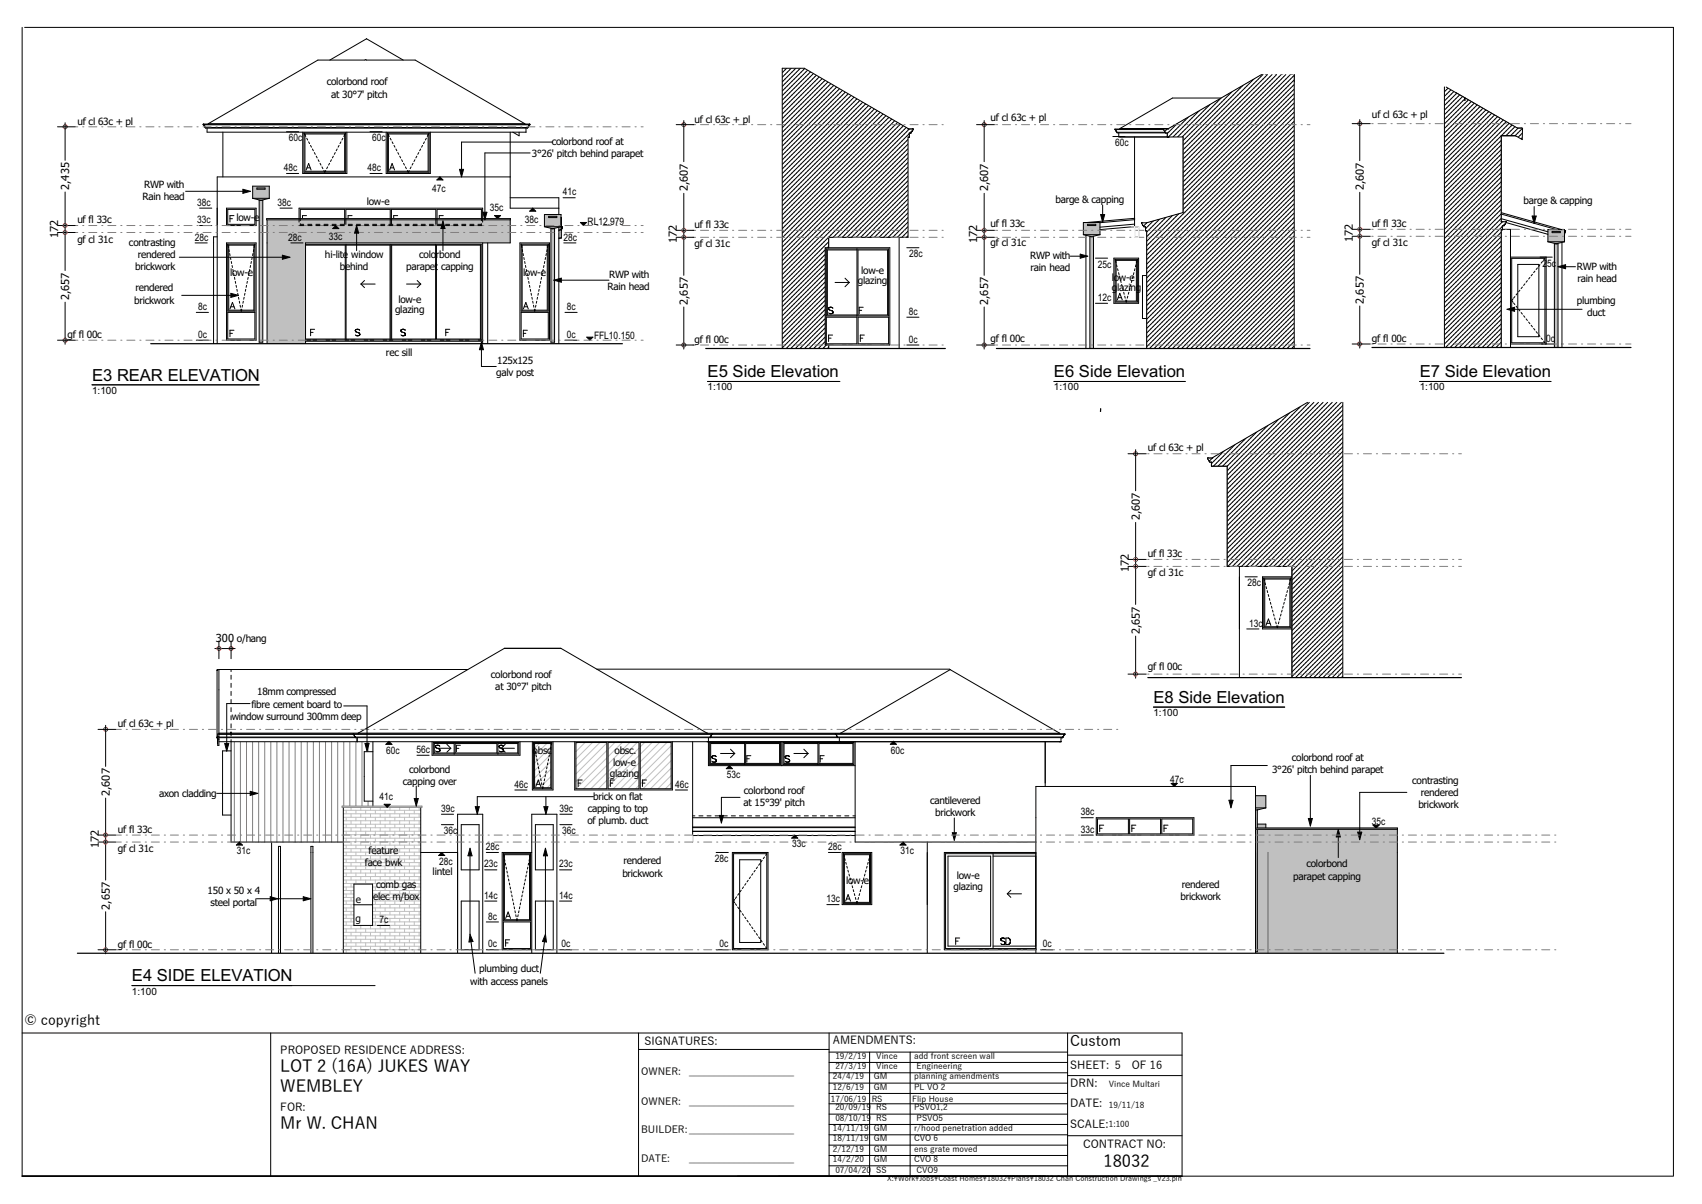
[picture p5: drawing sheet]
<svg xmlns="http://www.w3.org/2000/svg" width="420mm" height="297mm" viewBox="0 0 420 297" stroke-linecap="round" stroke-linejoin="round" font-family="sans-serif">
<defs><g id="words">
<g font-size="4.1">
<text x="22.7" y="93.9">E3 REAR ELEVATION</text>
<text x="174.6" y="93.1">E5 Side Elevation</text>
<text x="260.1" y="93.1">E6 Side Elevation</text>
<text x="350.3" y="93.1">E7 Side Elevation</text>
<text x="284.6" y="173.4">E8 Side Elevation</text>
<text x="32.6" y="242.1">E4 SIDE ELEVATION</text>
<text x="69.2" y="264.4">LOT 2 (16A) JUKES WAY</text>
<text x="69.2" y="269.4">WEMBLEY</text>
<text x="69.2" y="278.5">Mr W. CHAN</text>
<text x="272.3" y="287.9">18032</text>
</g>
<text font-size="3.6" x="264.1" y="258">Custom</text>
<text font-size="3.4" x="6.1" y="252.7">© copyright</text>
<g font-size="2.7">
<text x="17.1" y="46.9" transform="rotate(-90 17.1 46.9)">2,435</text>
<text x="169.7" y="47.2" transform="rotate(-90 169.7 47.2)">2,607</text>
<text x="243.9" y="47.2" transform="rotate(-90 243.9 47.2)">2,607</text>
<text x="336.5" y="46.9" transform="rotate(-90 336.5 46.9)">2,607</text>
<text x="14.4" y="58.7" transform="rotate(-90 14.4 58.7)">172</text>
<text x="167" y="59.9" transform="rotate(-90 167 59.9)">172</text>
<text x="241.2" y="59.9" transform="rotate(-90 241.2 59.9)">172</text>
<text x="333.8" y="59.7" transform="rotate(-90 333.8 59.7)">172</text>
<text x="17.1" y="74" transform="rotate(-90 17.1 74)">2,657</text>
<text x="169.7" y="75.2" transform="rotate(-90 169.7 75.2)">2,657</text>
<text x="243.9" y="75.2" transform="rotate(-90 243.9 75.2)">2,657</text>
<text x="336.5" y="75" transform="rotate(-90 336.5 75)">2,657</text>
<text x="281.2" y="128.4" transform="rotate(-90 281.2 128.4)">2,607</text>
<text x="278.5" y="141.1" transform="rotate(-90 278.5 141.1)">172</text>
<text x="53.3" y="158.3">300 o/hang</text>
<text x="281.2" y="156.4" transform="rotate(-90 281.2 156.4)">2,657</text>
<text x="27.1" y="196.4" transform="rotate(-90 27.1 196.4)">2,607</text>
<text x="24.4" y="209.1" transform="rotate(-90 24.4 209.1)">172</text>
<text x="27.1" y="224.4" transform="rotate(-90 27.1 224.4)">2,657</text>
<text x="159" y="257.8">SIGNATURES:</text>
<text x="205.5" y="257.7">AMENDMENTS:</text>
<text x="69.2" y="260">PROPOSED RESIDENCE ADDRESS:</text>
<text x="264.1" y="263.7">SHEET: 5</text>
<text x="279.3" y="263.7">OF 16</text>
<text x="264.1" y="268.2">DRN:</text>
<text x="69.2" y="274.1">FOR:</text>
<text x="264.1" y="273.2">DATE:</text>
<text x="264.1" y="278.2">SCALE:</text>
<text x="267.3" y="283.2">CONTRACT NO:</text>
</g>
<g font-size="2.5">
<text x="80.6" y="21.1">colorbond roof</text>
<text x="81.7" y="24.1">at 30°7' pitch</text>
<text x="244.4" y="29.9">uf cl 63c + pl</text>
<text x="338.6" y="29.2">uf cl 63c + pl</text>
<text x="19.1" y="30.8">uf cl 63c + pl</text>
<text x="71.3" y="34.9">60c</text>
<text x="91.9" y="34.9">60c</text>
<text x="136.2" y="35.8">colorbond roof at</text>
<text x="171.4" y="30.2">uf cl 63c + pl</text>
<text x="131.3" y="38.8">3°26' pitch behind parapet</text>
<text x="275.2" y="36.1">60c</text>
<text x="35.6" y="46.3">RWP with</text>
<text x="70.1" y="42.2">48c</text>
<text x="90.7" y="42.2">48c</text>
<text x="106.6" y="47.3">47c</text>
<text x="35.2" y="49.2">Rain head</text>
<text x="48.6" y="50.7">38c</text>
<text x="68.5" y="50.7">38c</text>
<text x="90.5" y="50.4">low-e</text>
<text x="120.9" y="52.1">35c</text>
<text x="138.9" y="48.2">41c</text>
<text x="260.5" y="50.1">barge &amp; capping</text>
<text x="376" y="50.4">barge &amp; capping</text>
<text x="19.1" y="59.8">gf cl 31c</text>
<text x="19.1" y="55.1">uf fl 33c</text>
<text x="48" y="59.3">28c</text>
<text x="48.6" y="55">33c</text>
<text x="58.4" y="54.5">low-e</text>
<text x="71.1" y="59.3">28c</text>
<text x="81.2" y="59.2">33c</text>
<text x="129.5" y="55">38c</text>
<text x="139" y="59.3">28c</text>
<text x="145" y="55.4">RL12.979</text>
<text x="171.4" y="56.3">uf fl 33c</text>
<text x="244.4" y="56">uf fl 33c</text>
<text x="338.6" y="56">uf fl 33c</text>
<text x="31.8" y="60.6">contrasting</text>
<text x="34" y="63.6">rendered</text>
<text x="80.2" y="63.7">hi-lite</text>
<text x="86.7" y="63.7">window</text>
<text x="103.5" y="63.7">colorbond</text>
<text x="171.4" y="61">gf cl 31c</text>
<text x="224.3" y="63.5">28c</text>
<text x="244.4" y="60.7">gf cl 31c</text>
<text x="254.2" y="63.9">RWP with</text>
<text x="338.6" y="60.7">gf cl 31c</text>
<text x="380.6" y="65.8">25c</text>
<text x="33.4" y="66.6">brickwork</text>
<text x="33.4" y="71.9">rendered</text>
<text x="56.8" y="68">low-e</text>
<text x="83.9" y="66.6">behind</text>
<text x="100.2" y="66.6">parapet</text>
<text x="108.8" y="66.6">capping</text>
<text x="129.1" y="68">low-e</text>
<text x="150" y="71.6">Rain head</text>
<text x="150.3" y="68.6">RWP with</text>
<text x="211.7" y="70.2">glazing</text>
<text x="212.5" y="67.5">low-e</text>
<text x="254.3" y="66.9">rain head</text>
<text x="270.9" y="66.1">25c</text>
<text x="274.4" y="69.2">low-e</text>
<text x="274.4" y="71.9">glazing</text>
<text x="389.1" y="66.5">RWP with</text>
<text x="389.2" y="69.5">rain head</text>
<text x="33.1" y="74.9">brickwork</text>
<text x="48.9" y="76.5">8c</text>
<text x="97.5" y="77.3">glazing</text>
<text x="98.3" y="74.6">low-e</text>
<text x="139.9" y="76.5">8c</text>
<text x="224.3" y="77.7">8c</text>
<text x="270.9" y="74.2">12c</text>
<text x="389.1" y="74.9">plumbing</text>
<text x="391.7" y="77.9">duct</text>
<text x="16.7" y="83.4">gf fl 00c</text>
<text x="48.9" y="83.3">0c</text>
<text x="139.9" y="83.3">0c</text>
<text x="146.6" y="83.7">FFL10.150</text>
<text x="95.2" y="87.8">rec sill</text>
<text x="122.7" y="89.7">125x125</text>
<text x="171.4" y="84.6">gf fl 00c</text>
<text x="224.3" y="84.5">0c</text>
<text x="244.4" y="84.3">gf fl 00c</text>
<text x="338.6" y="84.3">gf fl 00c</text>
<text x="381.6" y="84.3">0c</text>
<text x="122.5" y="92.7">galv post</text>
<text x="22.7" y="97.1">1:100</text>
<text x="174.6" y="96.3">1:100</text>
<text x="260.1" y="96.3">1:100</text>
<text x="350.3" y="96.3">1:100</text>
<text x="283.3" y="111.4">uf cl 63c + pl</text>
<text x="283.3" y="137.4">uf fl 33c</text>
<text x="283.3" y="142.1">gf cl 31c</text>
<text x="307.8" y="144.7">28c</text>
<text x="308.2" y="154.6">13c</text>
<text x="121.2" y="167.2">colorbond roof</text>
<text x="283.3" y="165.2">gf fl 00c</text>
<text x="63.5" y="171.5">18mm compressed</text>
<text x="122.2" y="170.1">at 30°7' pitch</text>
<text x="29.1" y="179.4">uf cl 63c + pl</text>
<text x="57.2" y="177.5">window surround 300mm deep</text>
<text x="62" y="174.5">fibre cement board to</text>
<text x="284.6" y="176.6">1:100</text>
<text x="95.3" y="185.9">60c</text>
<text x="102.8" y="185.7">56c</text>
<text x="131.4" y="185.9">obsc</text>
<text x="151.6" y="185.9">obsc.</text>
<text x="219.8" y="185.9">60c</text>
<text x="101" y="190.7">colorbond</text>
<text x="150.5" y="191.6">glazing</text>
<text x="151.3" y="188.9">low-e</text>
<text x="179.3" y="191.9">53c</text>
<text x="313.9" y="190.6">3°26' pitch behind parapet</text>
<text x="318.8" y="187.6">colorbond roof at</text>
<text x="39.2" y="196.7">axon cladding</text>
<text x="93.6" y="197.3">41c</text>
<text x="99.4" y="193.6">capping over</text>
<text x="127" y="194.3">46c</text>
<text x="146.3" y="197.3">brick on flat</text>
<text x="166.6" y="194.3">46c</text>
<text x="183.6" y="195.9">colorbond roof</text>
<text x="288.7" y="193.2">47c</text>
<text x="348.5" y="193.3">contrasting</text>
<text x="350.6" y="196.3">rendered</text>
<text x="108.8" y="200.3">39c</text>
<text x="138.1" y="200.3">39c</text>
<text x="144.9" y="203.3">of plumb. duct</text>
<text x="145" y="200.3">capping to top</text>
<text x="183.5" y="198.9">at 15°39' pitch</text>
<text x="229.5" y="198.3">cantilevered</text>
<text x="230.8" y="201.3">brickwork</text>
<text x="266.7" y="201.1">38c</text>
<text x="338.6" y="203.5">35c</text>
<text x="350" y="199.3">brickwork</text>
<text x="29.1" y="205.5">uf fl 33c</text>
<text x="109.5" y="205.8">36c</text>
<text x="119.9" y="209.7">28c</text>
<text x="138.7" y="205.8">36c</text>
<text x="195.5" y="209">33c</text>
<text x="204.3" y="209.7">28c</text>
<text x="266.7" y="205.4">33c</text>
<text x="29.1" y="210.2">gf cl 31c</text>
<text x="58.4" y="210.7">31c</text>
<text x="90" y="213.7">face bwk</text>
<text x="90.9" y="210.7">feature</text>
<text x="106.8" y="215.9">lintel</text>
<text x="108.3" y="213.3">28c</text>
<text x="119.5" y="214">23c</text>
<text x="138" y="214">23c</text>
<text x="153.9" y="213.2">rendered</text>
<text x="176.4" y="212.7">28c</text>
<text x="222.2" y="210.7">31c</text>
<text x="322.4" y="214">colorbond</text>
<text x="51.2" y="220.6">150 x 50 x 4</text>
<text x="92.8" y="219">comb gas</text>
<text x="119.5" y="221.7">14c</text>
<text x="138" y="221.7">14c</text>
<text x="153.6" y="216.2">brickwork</text>
<text x="208.8" y="218.2">low-e</text>
<text x="235.3" y="219.5">glazing</text>
<text x="236.1" y="216.8">low-e</text>
<text x="291.6" y="219.1">rendered</text>
<text x="319.1" y="217">parapet capping</text>
<text x="52" y="223.6">steel portal</text>
<text x="87.7" y="227.6">g</text>
<text x="87.8" y="222.7">e</text>
<text x="92.1" y="222">elec m/box</text>
<text x="93.6" y="227.7">7c</text>
<text x="120.5" y="226.8">8c</text>
<text x="204" y="222.6">13c</text>
<text x="291.3" y="222.1">brickwork</text>
<text x="29.1" y="233.8">gf fl 00c</text>
<text x="120.5" y="233.7">0c</text>
<text x="138.6" y="233.7">0c</text>
<text x="177.5" y="233.7">0c</text>
<text x="257.3" y="233.7">0c</text>
<text x="118.3" y="239.9">plumbing duct</text>
<text x="32.6" y="245.3">1:100</text>
<text x="116.1" y="242.9">with access panels</text>
<text x="158.2" y="265.3">OWNER:</text>
<text x="170.1" y="265.3">_____________________</text>
<text x="158.2" y="272.6">OWNER:</text>
<text x="170.1" y="272.6">_____________________</text>
<text x="158.2" y="279.6">BUILDER:_____________________</text>
<text x="158.2" y="286.6">DATE:</text>
<text x="170.1" y="286.6">_____________________</text>
</g>
<g font-size="2.1">
<text x="206.1" y="261.1">19/2/19</text>
<text x="206.1" y="263.7">27/3/19</text>
<text x="216.2" y="261.1">Vince</text>
<text x="216.2" y="263.7">Vince</text>
<text x="225.6" y="261.1">add front screen wall</text>
<text x="226.2" y="263.7">Engineering</text>
<text x="205.5" y="266.2">24/4/19</text>
<text x="205.5" y="268.8">12/6/19</text>
<text x="215.6" y="266.2">GM</text>
<text x="215.6" y="268.8">GM</text>
<text x="225.6" y="266.2">planning amendments</text>
<text x="225.6" y="268.8">PL VO 2</text>
<text x="273.6" y="268.1">Vince Multari</text>
<text x="205" y="271.7">17/06/19</text>
<text x="206.1" y="273.9">20/09/19</text>
<text x="215.1" y="271.7">RS</text>
<text x="216.2" y="273.9">RS</text>
<text x="225.1" y="271.7">Flip House</text>
<text x="225.6" y="273.9">PSVO1,2</text>
<text x="273.6" y="273.2">19/11/18</text>
<text x="205.5" y="279">14/11/19</text>
<text x="205.5" y="281.5">18/11/19</text>
<text x="206.1" y="276.4">08/10/19</text>
<text x="215.6" y="279">GM</text>
<text x="215.6" y="281.5">GM</text>
<text x="216.2" y="276.4">RS</text>
<text x="225.6" y="279">r/hood penetration added</text>
<text x="225.6" y="281.5">CVO 6</text>
<text x="226.2" y="276.4">PSVO5</text>
<text x="273.6" y="277.9">1:100</text>
<text x="205.5" y="284.1">2/12/19</text>
<text x="205.5" y="286.7">14/2/20</text>
<text x="215.6" y="284.1">GM</text>
<text x="215.6" y="286.7">GM</text>
<text x="225.6" y="284.1">ens grate moved</text>
<text x="225.6" y="286.7">CVO 8</text>
<text x="206.1" y="289.2">07/04/20</text>
<text x="216.2" y="289.2">SS</text>
<text x="226.2" y="289.2">CVO9</text>
</g>
<text font-size="1.8" x="218.9" y="291.4">X:\Work\Jobs\Coast Homes\18032\Plans\18032 Chan Construction Drawings _V23.pln</text>
</g></defs>
<g fill="none" stroke="#000" stroke-width=".25">
<path d="M5.5 6.8v283.3h407.4M6.1 6.8h406.8v283.2M5.5 254.8h286.2v35.3M66.8 254.8v35.3M157.6 258.9h47M157.6 254.8v35.3M204.6 254.8v35.3M204.6 259.5h58.8M214.6 259.5v30.6M224.6 259.5v30.6M263.4 254.8v35.3M204.6 274.8h58.8"/>
<path d="M204.6 272.3h58.8M204.6 269.7h58.8M204.6 267.2h58.8M204.6 264.6h58.8M204.6 262.1h58.8M204.6 279.9h58.8M204.6 277.4h58.8M263.4 260.3h28.3M263.4 265.3h28.3M204.6 285h58.8M204.6 282.5h58.8M204.6 287.6h58.8"/>
<path d="M263.4 280.2h28.3"/>
</g>
<!-- layer: D1  WALLS-(external) -->
<g fill="#c0c0c0">
<path d="M65.9 59.9h9.5v25h-9.5z" fill-rule="evenodd"/>
<path d="M65.9 53.9h60v6h-60z" fill-rule="evenodd"/>
</g>
<!-- layer: F2a  PLUMBING-(external)-dont show on site -->
<g fill="#c0c0c0">
<path d="M62.4 48.9h4.1l-2.1 .5z"/>
<path d="M64 49.4h.9v35h-.9z" fill-rule="evenodd"/>
<path d="M62.4 45.9h4.1v3h-4.1zM63.4 46.4v.3h2v-.3z" fill-rule="evenodd"/>
</g>
<path d="M63.4 46.5h2" fill="none" stroke="#c0c0c0" stroke-width=".3"/>
<g fill="#c0c0c0">
<path d="M134.3 55.9h4.1l-2 .5z"/>
<path d="M135.9 56.4h.9v28h-.9z" fill-rule="evenodd"/>
<path d="M134.3 52.9h4.1v3h-4.1zM135.4 53.4v.3h2v-.3z" fill-rule="evenodd"/>
</g>
<path d="M135.4 53.5h2" fill="none" stroke="#c0c0c0" stroke-width=".3"/>
<g fill="#c0c0c0">
<path d="M137.9 58.7h.6l-.6 .2z"/>
<path d="M138.5 53.7v3l-.6 .2 .6-.3z" fill-rule="evenodd"/>
<path d="M138.4 53.7l.1 2.9-.6 .1v-.6l.5-.2z" fill-rule="evenodd"/>
<path d="M137.9 56.9l.6-.2v2h-.6z" fill-rule="evenodd"/>
</g>
<!-- layer: D1  WALLS-(external) -->
<g fill="none" stroke="#000" stroke-width=".25">
<path d="M55 32.6v11M74.7 32.6v10.2h10.9v-10.2M75 32.8v9.7h10.3v-9.7M75 32.8h10.3M75 32.8l.5 .9M75.2 33.2v.1M75.2 33.1h9.8v9.1h-9.8zM75.7 34.1l.2 .4M76.2 35l.2 .4M76.6 35.9l.3 .4M77.1 36.8l.2 .4M77.6 37.6l.2 .5"/>
<path d="M78 38.5l.3 .5M78.5 39.4l.2 .4M81.8 39.4l-.2 .4M82.3 38.5l-.3 .5M82.7 37.6l-.2 .5M83.2 36.8l-.2 .4M83.7 35.9l-.3 .4M84.1 35l-.2 .4M84.6 34.1l-.2 .4M85.3 32.8l-.5 .9M95.3 32.6v10.2h10.9v-10.2M95.6 32.8l.5 .9"/>
<path d="M95.6 32.8v9.7h10.3v-9.7M95.6 32.8h10.3M95.8 33.2v.1M95.8 33.1h9.8v9.1h-9.8zM96.3 34.1l.2 .4M96.8 35l.2 .4M97.2 35.9l.3 .4M97.7 36.8l.2 .4M98.2 37.6l.2 .5M98.6 38.5l.3 .5M99.1 39.4l.2 .4M102.4 39.4l-.2 .4"/>
<path d="M102.9 38.5l-.3 .5M103.3 37.6l-.2 .5M103.8 36.8l-.2 .4M104.3 35.9l-.3 .4M104.7 35l-.2 .4M105.2 34.1l-.2 .4M105.7 33.2l-.1 .1M105.9 32.8l-.5 .9M125.9 32.6v18.8h12M55.9 51.4h7.3v4.2h-7.3zM55.9 59.9h7.3v24h-7.3zM56.2 51.7h6.7v3.6h-6.7z"/>
<path d="M56.7 53.9h.7M57.7 53.2h-1v1.6M73.8 53.9v-2.5h45.3v2.5M74.1 53.9v-2.2h10.9v2.2M75.5 41.9l.7-1.6 .6 1.6M75.6 53.2h-1v.7M75.8 41.4h.7M79 40.3l.2 .4M79.4 41.2l.3 .4M79.9 42.1l.2 .4 .3-.4M80.9 41.2l-.3 .4M81.3 40.3l-.2 .4"/>
<path d="M85.3 53.9v-2.2h11v2.2M86.9 53.2h-1v.7M96.1 41.9l.7-1.6 .6 1.6M96.4 41.4h.7M96.6 53.9v-2.2h10.9v2.2M98.1 53.2h-1v.7M99.6 40.3l.2 .4M100 41.2l.3 .4M100.5 42.1l.2 .4 .3-.4M101.5 41.2l-.3 .4M101.9 40.3l-.2 .4M107.8 53.9v-2.2h11v2.2"/>
<path d="M109.4 53.2h-1v.7M119.1 59.9v25M120.3 59.9v25M125.9 43.6h-72.3v41.3M125.9 48.8h12v4.1M128.3 59.9h7.3v24h-7.3zM137.9 56.1v28.8h-85.2v-26.5h.9M56.2 60.2h6.7M56.2 60.2v16.6h6.7v-16.6M56.2 77.1h6.7v6.5h-6.7zM56.2 60.2l.2 .9M56.4 60.5h6.2v16h-6.2z"/>
<path d="M56.5 61.6l.1 .5M56.7 62.6l.1 .4M56.7 76.2l.7-1.6 .6 1.6M56.9 63.5l.1 .5M57 75.7h.7M57.1 64.5l.1 .5M57.3 65.5l.1 .5M57.5 66.5l.1 .5M57.7 67.5l.1 .4M57.9 68.4l.1 .5M58.1 69.4l.1 .5M58.3 70.4l.1 .5"/>
<path d="M58.5 71.4l.1 .5M58.7 72.4l.1 .4M58.9 73.3l.1 .5M59.1 74.3l.1 .5M59.3 75.3v.5M59.4 76.3l.1 .5 .1-.5M59.8 75.3l-.1 .5M60 74.3l-.1 .5M60.2 73.3l-.1 .5M60.4 72.4l-.1 .4M60.6 71.4l-.1 .5M60.8 70.4l-.1 .5"/>
<path d="M61 69.4l-.1 .5M61.2 68.4l-.1 .5M61.4 67.5l-.1 .4M61.6 66.5l-.1 .5M61.8 65.5l-.1 .5M62 64.5l-.1 .5M62.2 63.5l-.1 .5M62.4 62.6l-.1 .4M62.6 61.6l-.1 .5M62.9 60.2l-.2 .9M75.4 60.5h9.8v23.1h-9.8M75.4 60.3h43.3v23.5h-43.3"/>
<path d="M85.4 60.5h10.8v23.1h-10.8M85.4 60.3v23.5M89.1 70.1h3.5M89.1 70.1l.8 .8M89.9 69.2l-.8 .9M96.4 60.3v23.5M100.3 70.1h3.5M102.9 69.2l.9 .9M103.8 70.1l-.9 .8M107.5 60.5h-10.9v23.1h10.9M107.5 60.3v23.5M107.7 60.5h10.8v23.1h-10.8z"/>
<path d="M128.6 60.2l.2 .9M128.6 60.2h6.7M128.6 60.2v16.6h6.7v-16.6M128.6 77.1h6.7v6.5h-6.7zM128.8 60.5h6.2v16h-6.2zM128.9 61.6l.1 .5M129.1 62.6l.1 .4M129.1 76.2l.7-1.6 .6 1.6M129.3 63.5l.1 .5M129.4 75.7h.7M129.5 64.5l.1 .5M129.7 65.5l.1 .5"/>
<path d="M129.9 66.5l.1 .5M130.1 67.5l.1 .4M130.3 68.4l.1 .5M130.5 69.4l.1 .5M130.7 70.4l.1 .5M130.9 71.4l.1 .5M131.1 72.4l.1 .4M131.3 73.3l.1 .5M131.5 74.3l.1 .5M131.7 75.3v.5M131.8 76.3l.1 .5 .1-.5M132.2 75.3l-.1 .5"/>
<path d="M132.4 74.3l-.1 .5M132.6 73.3l-.1 .5M132.8 72.4l-.1 .4M133 71.4l-.1 .5M133.2 70.4l-.1 .5M133.4 69.4l-.1 .5M133.6 68.4l-.1 .5M133.8 67.5l-.1 .4M134 66.5l-.1 .5M134.2 65.5l-.1 .5M134.4 64.5l-.1 .5M134.6 63.5l-.1 .5"/>
<path d="M134.8 62.6l-.1 .4M135 61.6l-.1 .5M135.3 60.2l-.2 .9M56.7 82.2h.7M57.7 81.5h-1v1.6M65.9 84.9v-31h60v6h-50.5v25M75.4 83.9h43.7M75.4 84.2h43.7M76.6 82h.7M77.6 81.2h-1v1.6M87.7 81.5h.1M87.7 81.6h.1"/>
<path d="M87.7 82.6l.3 .2h.5M87.7 81.6v.1M87.7 81.7h.1M87.7 81.7l.1 .1M87.8 81.4h-.1M87.8 81.4h.1M87.8 81.8h.1M87.8 81.3v.1M87.9 81.8v.1M87.9 81.9h.1M87.9 81.3h-.1M87.9 81.9l.7 .2"/>
<path d="M88 81.3h-.1M88 81.3h.1M88.1 81.2l-.1 .1M88.2 81.2h-.1M88.2 81.2h.1M88.3 81.2h.1M88.4 81.2l.4 .3M88.6 82.8h-.1M88.6 82.1h.1M88.6 82.1v.1M88.6 82.7v.1M88.6 82.7h.1"/>
<path d="M88.6 82.2h.1M88.7 82.2h.1M88.7 82.2v.1M88.7 82.7h.1M88.7 82.3h.1M88.7 82.6v.1M88.8 82.6h-.1M88.8 82.4h.1M88.8 82.6h.1M88.8 82.4v.1M88.8 82.5h.1M98.9 81.5h.1"/>
<path d="M98.9 81.6h.1M98.9 82.6l.4 .2h.6M99 81.6v.1M99 81.5h-.1M99 81.7h.1M99 81.7v.1M99 81.4h.1M99 81.8h.1M99.1 81.8h.1M99.1 81.8v.1M99.1 81.9h.1M99.1 81.3l-.1 .1"/>
<path d="M99.1 81.9l.7 .2M99.2 81.3h-.1M99.3 81.2l-.1 .1M99.3 81.2h.1M99.5 81.2h-.2M99.5 81.2h.1M99.5 81.2h.2M99.7 81.2v.1M99.7 81.3h.1M99.8 81.3h.1M99.8 82.1h.1M99.8 81.3l.1 .1"/>
<path d="M99.9 82.2h.1M99.9 82.7v.1M99.9 82.7h.1M99.9 81.4h.1M99.9 82.2l.1 .1M100 82.7h-.1M100 82.3h.1M100 82.7h.1M100 81.4v.1M100 82.6v.1M100 82.6h.1M100 82.4h.1"/>
<path d="M100 82.4v.1M100 82.5v.1M100 82.5h.1M110 82h.6M111 81.2h-1v1.6M129.1 82.2h.7M130.1 81.5h-1v1.6"/>
</g>
<!-- layer: J1  ROOF-(cover) -->
<path d="M90.4 9.6h.1M90.4 9.6l9.1 5.2M90.4 9.6l-9 5.2M51.4 30.5h78.1M51.4 30.5v.2M51.4 30.5l27-15.7 11.8-.1 12.2 .1 27.1 15.7M129.5 30.5v.2" fill="none" stroke="#000" stroke-width=".25"/>
<g fill="none" stroke="#000" stroke-width=".25">
<path d="M50.1 30.8v-.2h80.6v.2M50.1 30.8l.4 .3M50.1 30.8h80.6M50.3 30.6v.1M50.5 31.1h.1M50.5 31.2v.1M50.5 31.3v.1M50.5 31.4l.2 .1M50.7 31.5h79.5M50.7 31.5v.1h79.5v-.1M51.1 31.6v1h78.7v-1M126.6 32.6l1.5 .9v-.9"/>
<path d="M130.3 31.4l-.1 .1M130.3 31.4h.1M130.4 31.3l-.1 .1M130.4 31.1v.1M130.4 31.2v.1M130.6 30.6v.1M130.7 30.8l-.3 .3M138.5 56.2l.2 .1M138.5 55.9l.3 .1M138.7 56.3h.1M138.7 56.2v.1M138.7 56.2l-.2 .7"/>
<path d="M138.7 56.2h.1M138.8 56.1l-.1 .1M138.8 56.1h.1M138.8 56v.1M138.8 56h.1"/>
</g>
<!-- layer: F2a  PLUMBING-(external)-dont show on site -->
<g fill="none" stroke="#000" stroke-width=".25">
<path d="M62.4 48.9v-3h4.1v3M62.4 48.9h4.1M62.4 48.9l2 .5 2.1-.5M63.4 46.4h2v.3h-2zM64 49.4h.9v35h-.9zM134.3 55.9v-3h4.1v3M134.3 55.9h4.1M134.3 55.9l2.1 .5 2-.5M135.4 53.4h2v.3h-2zM135.9 56.4h.9v28h-.9zM137.9 58.7h.6M138.4 53.7l.1 5"/>
<path d="M138.5 56.6l-.6 .1M138.5 56.7l-.6 .2M138.5 58.7l-.6 .2"/>
</g>
<!-- layer: K1  TEXT-(notes) -->
<g fill="none" stroke="#000" stroke-width=".25">
<path d="M70.7 32.5h3M91.3 32.5h3M48.1 59.9h3M49.3 51.3h3M49.3 55.6h3M69.1 51.3h3M70.7 42.8h3M71.8 59.9h3M82.9 55.6l.7 .8h-1.5zM91.3 42.8h3M108.6 43.6l.7 .8h-1.5zM122 53.2h1.5l-.7 .7z"/>
<path d="M130.7 52.1l.8-.7 .7 .7zM138.9 48.8h3M139.1 59.9h3M143.2 54.9h1.5l-.7 .7zM48.4 77.1h3M139.4 77.1h3M48.4 83.9h3M139.4 83.9h3M144.8 83.2h1.5l-.8 .7z"/>
</g>
<path d="M82.1 56.4l.8-.8 .7 .8zM107.8 44.4l.8-.8 .7 .8zM122 53.2h1.5l-.7 .7zM130.7 52.1l.8-.7 .7 .7zM143.2 54.9h1.5l-.7 .7zM144.8 83.2h1.5l-.8 .7z" fill="#000"/>
<path d="M65.8 53.9h60.1v.3h-60.1z" fill-rule="evenodd" fill="#fff"/>
<path d="M65.8 53.9h60.1v.3h-60.1z" fill="none" stroke="#000" stroke-width=".25"/>
<path d="M34.4 84.8h117.9v5.8h-117.9z" fill-rule="evenodd" fill="#fff"/>
<path d="M37.2 84.8h116.4" fill="none" stroke="#000" stroke-width=".3"/>
<!-- layer: K1  TEXT-(notes) -->
<g fill="none" stroke="#808080" stroke-width=".25">
<path d="M18.7 31.3h.5M20.4 31.3h.3M21.9 31.3h2M25.1 31.3h.3M26.6 31.3h2M29.8 31.3h.3M31.3 31.3h2M34.5 31.3h.3M36 31.3h2M39.2 31.3h.3M40.7 31.3h2M43.9 31.3h.3"/>
<path d="M45.4 31.3h2M48.6 31.3h.3M50.1 31.3h2M53.3 31.3h.3M54.8 31.3h2M58 31.3h.3M59.5 31.3h2M62.7 31.3h.3M64.2 31.3h2M67.4 31.3h.3M68.9 31.3h2M72.1 31.3h.3"/>
<path d="M73.6 31.3h2M76.8 31.3h.3M78.3 31.3h2M81.5 31.3h.3M83 31.3h2M86.2 31.3h.3M87.7 31.3h2M90.9 31.3h.3M92.4 31.3h2M95.6 31.3h.3M97.1 31.3h2M100.3 31.3h.3"/>
<path d="M101.8 31.3h2M105 31.3h.3M106.5 31.3h2M109.7 31.3h.3M111.2 31.3h2M114.4 31.3h.3M115.9 31.3h2M119.1 31.3h.3M120.6 31.3h2M123.8 31.3h.3M125.3 31.3h2M128.5 31.3h.3"/>
<path d="M130 31.3h2M133.2 31.3h.3M134.7 31.3h2M137.9 31.3h.3M139.4 31.3h2M142.6 31.3h.3M144.1 31.3h2M147.3 31.3h.3M148.8 31.3h2M152 31.3h.3M153.5 31.3h2M156.7 31.3h.3"/>
<path d="M158.2 31.3h.5M18.7 57.4h.5M18.7 55.6h.5M20.4 57.4h.3M20.4 55.6h.3M21.9 57.4h2M21.9 55.6h2M25.1 57.4h.3M25.1 55.6h.3M26.6 57.4h2M26.6 55.6h2M29.8 57.4h.3"/>
<path d="M29.8 55.6h.3M31.3 57.4h2M31.3 55.6h2M34.5 57.4h.3M34.5 55.6h.3M36 57.4h2M36 55.6h2M39.2 57.4h.3M39.2 55.6h.3M40.7 57.4h2M40.7 55.6h2M43.9 57.4h.3"/>
<path d="M43.9 55.6h.3M45.4 57.4h2M45.4 55.6h2M48.6 57.4h.3M48.6 55.6h.3M50.1 57.4h2M50.1 55.6h2M53.3 57.4h.3M53.3 55.6h.3M54.8 57.4h2M54.8 55.6h2M58 57.4h.3"/>
<path d="M58 55.6h.3M59.5 57.4h2M59.5 55.6h2M62.7 57.4h.3M62.7 55.6h.3M64.2 57.4h2M64.2 55.6h2M67.4 57.4h.3M67.4 55.6h.3M68.9 57.4h2M68.9 55.6h2M72.1 57.4h.3"/>
<path d="M72.1 55.6h.3M73.6 57.4h2M73.6 55.6h2M76.8 57.4h.3M76.8 55.6h.3M78.3 57.4h2M78.3 55.6h2M81.5 57.4h.3M81.5 55.6h.3M83 57.4h2M83 55.6h2M86.2 57.4h.3"/>
<path d="M86.2 55.6h.3M87.7 57.4h2M87.7 55.6h2M90.9 57.4h.3M90.9 55.6h.3M92.4 57.4h2M92.4 55.6h2M95.6 57.4h.3M95.6 55.6h.3M97.1 57.4h2M97.1 55.6h2M100.3 57.4h.3"/>
<path d="M100.3 55.6h.3M101.8 57.4h2M101.8 55.6h2M105 57.4h.3M105 55.6h.3M106.5 57.4h2M106.5 55.6h2M109.7 57.4h.3M109.7 55.6h.3M111.2 57.4h2M111.2 55.6h2M114.4 57.4h.3"/>
<path d="M114.4 55.6h.3M115.9 57.4h2M115.9 55.6h2M119.1 57.4h.3M119.1 55.6h.3M120.6 57.4h2M120.6 55.6h2M123.8 57.4h.3M123.8 55.6h.3M125.3 57.4h2M125.3 55.6h2M128.5 57.4h.3"/>
<path d="M128.5 55.6h.3M130 57.4h2M130 55.6h2M133.2 57.4h.3M133.2 55.6h.3M134.7 57.4h2M134.7 55.6h2M137.9 57.4h.3M137.9 55.6h.3M139.4 57.4h2M139.4 55.6h2M142.6 57.4h.3"/>
<path d="M142.6 55.6h.3M144.1 57.4h2M144.1 55.6h2M147.3 57.4h.3M147.3 55.6h.3M148.8 57.4h2M148.8 55.6h2M152 57.4h.3M152 55.6h.3M153.5 57.4h2M153.5 55.6h2M156.7 57.4h.3"/>
<path d="M156.7 55.6h.3M158.2 57.4h.5M158.2 55.6h.5M18.7 83.9h.5M20.4 83.9h.3M21.9 83.9h2M25.1 83.9h.3M26.6 83.9h2M29.8 83.9h.3M31.3 83.9h2M34.5 83.9h.3M36 83.9h2"/>
<path d="M39.2 83.9h.3M40.7 83.9h2M43.9 83.9h.3M45.4 83.9h2M48.6 83.9h.3M50.1 83.9h2M53.3 83.9h.3M54.8 83.9h2M58 83.9h.3M59.5 83.9h2M62.7 83.9h.3M64.2 83.9h2"/>
<path d="M67.4 83.9h.3M68.9 83.9h2M72.1 83.9h.3M73.6 83.9h2M76.8 83.9h.3M78.3 83.9h2M81.5 83.9h.3M83 83.9h2M86.2 83.9h.3M87.7 83.9h2M90.9 83.9h.3M92.4 83.9h2"/>
<path d="M95.6 83.9h.3M97.1 83.9h2M100.3 83.9h.3M101.8 83.9h2M105 83.9h.3M106.5 83.9h2M109.7 83.9h.3M111.2 83.9h2M114.4 83.9h.3M115.9 83.9h2M119.1 83.9h.3M120.6 83.9h2"/>
<path d="M123.8 83.9h.3M125.3 83.9h2M128.5 83.9h.3M130 83.9h2M133.2 83.9h.3M134.7 83.9h2M137.9 83.9h.3M139.4 83.9h2M142.6 83.9h.3M144.1 83.9h2M147.3 83.9h.3M148.8 83.9h2"/>
<path d="M152 83.9h.3M153.5 83.9h2M156.7 83.9h.3M158.2 83.9h.5"/>
</g>
<g fill="none" stroke="#000" stroke-width=".25">
<path d="M14.2 31.3h4.4M16.1 30.3v9.2M130.8 37.7h-11.1v14.7M136.4 35h-22.5v6.8M14.2 55.6h4.4M14.2 57.4h4.4M16.1 47.4v19.3M45.8 47.2h14.1M59.9 46.7l1.9 .5-1.9 .5zM73.8 53.9v.9M73.9 55.6h1M74.1 53.9v.5"/>
<path d="M74.1 55.2v.1h.8M75.9 55.6h1M75.9 55.3h1M77.9 55.6h1M77.9 55.3h1M79.9 55.6h1M79.9 55.3h1M81.9 55.6h1M81.9 55.3h1M83.9 55.6h1M83.9 55.3h1M85 53.9v1.4"/>
<path d="M85.3 53.9v1.4M85.9 55.6h1M85.9 55.3h1M87.9 55.6h1M87.9 55.3h1M88 57.5v4.3M88 55.6l.5 1.9h-1zM89.9 55.6h1M89.9 55.3h1M91.9 55.6h1M91.9 55.3h1M93.9 55.6h1"/>
<path d="M93.9 55.3h1M95.9 55.6h1M95.9 55.3h1M96.3 53.9v1.4M96.6 53.9v1.4M97.9 55.6h1M97.9 55.3h1M99.9 55.6h1M99.9 55.3h1M101.9 55.6h1M101.9 55.3h1M103.9 55.6h1"/>
<path d="M103.9 55.3h1M105.9 55.6h1M105.9 55.3h1M107.5 53.9v1.4M107.8 53.9v1.4M107.9 55.6h1M107.9 55.3h1M109.3 56.4v5.4M109.3 54.5l.5 1.9h-1zM109.9 55.6h1M109.9 55.3h1M111.9 55.6h1"/>
<path d="M111.9 55.3h1M113.4 41.8h1l-.5 1.8zM113.9 55.6h1M113.9 55.3h1M115.9 55.6h1M115.9 55.3h1M117.9 55.6h1M118.8 53.9v.5M118.8 55.2v.1h-.9M119.1 53.9v.9M119.2 52.4h1l-.5 1.8zM16.1 74.5v10.4"/>
<path d="M44.2 63.5h25.5M44.8 72.9h12.2M57 72.4l1.8 .5-1.8 .5zM69.7 63l1.8 .5-1.8 .5zM136.7 69.1l1.8-.5v1zM138.5 69.1h11.8M14.2 83.9h4.4M118.8 86.3v4.1h3.7M118.8 84.4l.5 1.9h-1z"/>
</g>
<path d="M59.9 46.7l1.9 .5-1.9 .5zM88 55.6l.5 1.9h-1zM109.3 54.5l.5 1.9h-1zM113.4 41.8h1l-.5 1.8zM119.2 52.4h1l-.5 1.8zM57 72.4l1.8 .5-1.8 .5zM69.7 63l1.8 .5-1.8 .5zM136.7 69.1l1.8-.5v1zM118.8 84.4l.5 1.9h-1z" fill="#000"/>
<g fill="none" stroke="#eb0000" stroke-width=".25">
<circle cx="16.1" cy="31.3" r=".5"/>
<circle cx="16.1" cy="55.6" r=".5"/>
<circle cx="16.1" cy="57.4" r=".5"/>
<circle cx="16.1" cy="83.9" r=".5"/>
</g>
<!-- layer: D1  WALLS-(external) -->
<g fill="none" stroke="#808080" stroke-width=".25">
<path d="M57.8 183v23M59.3 183v23M60.8 183v23M62.3 183v23M63.8 183v23M65.3 183v23M66.8 183v23M68.3 183v23M69.8 183v23M71.3 183v23M72.8 183v23M74.3 183v23"/>
<path d="M75.8 183v23M77.3 183v23M78.8 183v23M80.3 183v23M81.8 183v23M83.3 183v23M84.8 183v15.8M86.3 183v15.8M87.8 183v15.8M89.3 183v15.8M90.8 183v2.4M90.8 197.6v1.2"/>
</g>
<path d="M310.3 204.3h34.5v6h-34.5z" fill-rule="evenodd" fill="#c0c0c0"/>
<g fill="none" stroke="#c0c0c0" stroke-width=".25">
<path d="M84.7 199.9h19.1M85.4 199.9v.8M86.6 199.1v.8M87.8 199.9v.8M89 199.1v.8M90.2 199.9v.8M91.4 199.1v.8M92.6 199.9v.8M93.8 199.1v.8M95 199.9v.8M96.2 199.1v.8M97.4 199.9v.8"/>
<path d="M98.6 199.1v.8M99.8 199.9v.8M101 199.1v.8M102.2 199.9v.8M103.4 199.1v.8M133.1 183.4l-1.2 1.2M134.9 183.4l-3 3M135.9 193.4l-.9 .9M135.9 191.6l-2.7 2.7M135.9 189.8l-4 4M135.9 187.9l-4 4M135.9 186.1l-4 4"/>
<path d="M135.9 184.2l-4 4M142.5 183.2l-.4 .4M144.4 183.2l-2.3 2.2M146.2 183.2l-4.1 4M148 183.2l-5.9 5.9M149.8 194.3l-.3 .3M149.8 192.5l-2.1 2.1M149.8 190.6l-4 4M149.8 188.8l-5.8 5.8M149.8 187l-7.7 7.6M149.8 185.1l-7.7 7.6M149.8 183.3l-7.7 7.6"/>
<path d="M151.7 183.2l-1.6 1.6M153.5 183.2l-3.4 3.5M155.4 183.2l-5.3 5.3M157.2 183.2l-7.1 7.1M157.7 193.7l-.8 .9M157.7 191.9l-2.7 2.7M157.7 190.1l-4.5 4.5M157.7 188.2l-6.4 6.4M157.7 186.4l-7.6 7.6M157.7 184.5l-7.6 7.7M159.1 183.2l-1.1 1M160.9 183.2l-2.9 2.9"/>
<path d="M162.7 183.2l-4.7 4.7M164.6 183.2l-6.6 6.6M165.6 193.1l-1.4 1.5M165.6 191.3l-3.2 3.3M165.6 189.5l-5.1 5.1M165.6 187.6l-6.9 7M165.6 185.8l-7.6 7.6M165.6 184l-7.6 7.6M84.7 219.7h2.6M84.7 218.8h2.6M84.7 217.9h19.1M84.7 217.1h19.1"/>
<path d="M84.7 216.2h19.1M84.7 215.4h19.1M84.7 214.5h19.1M84.7 213.6h19.1M84.7 212.8h19.1M84.7 211.9h19.1M84.7 211.1h19.1M84.7 210.2h19.1M84.7 209.3h19.1M84.7 208.5h19.1M84.7 207.6h19.1M84.7 206.8h19.1"/>
<path d="M84.7 205.9h19.1M84.7 205h19.1M84.7 204.2h19.1M84.7 203.3h19.1M84.7 202.5h19.1M84.7 201.6h19.1M84.7 200.7h19.1M85.4 201.6v.9M85.4 203.3v.9M85.4 205v.9M85.4 206.8v.8M85.4 208.5v.8"/>
<path d="M85.4 210.2v.9M85.4 211.9v.9M85.4 213.6v.9M85.4 215.4v.8M85.4 217.1v.8M85.4 218.8v.9M86.6 200.7v.9M86.6 202.5v.8M86.6 204.2v.8M86.6 205.9v.9M86.6 207.6v.9M86.6 209.3v.9"/>
<path d="M86.6 211.1v.8M86.6 212.8v.8M86.6 214.5v.9M86.6 216.2v.9M86.6 217.9v.9M86.6 219.7v.8M87.8 201.6v.9M87.8 203.3v.9M87.8 205v.9M87.8 206.8v.8M87.8 208.5v.8M87.8 210.2v.9"/>
<path d="M87.8 211.9v.9M87.8 213.6v.9M87.8 215.4v.8M87.8 217.1v.8M89 200.7v.9M89 202.5v.8M89 204.2v.8M89 205.9v.9M89 207.6v.9M89 209.3v.9M89 211.1v.8M89 212.8v.8"/>
<path d="M89 214.5v.9M89 216.2v.9M89 217.9v.2M90.2 201.6v.9M90.2 203.3v.9M90.2 205v.9M90.2 206.8v.8M90.2 208.5v.8M90.2 210.2v.9M90.2 211.9v.9M90.2 213.6v.9M90.2 215.4v.8"/>
<path d="M90.2 217.1v.8M91.4 200.7v.9M91.4 202.5v.8M91.4 204.2v.8M91.4 205.9v.9M91.4 207.6v.9M91.4 209.3v.9M91.4 211.1v.8M91.4 212.8v.8M91.4 214.5v.9M91.4 216.2v.9M91.4 217.9v.2"/>
<path d="M91.9 219.7h11.9M91.9 218.8h11.9M92.6 201.6v.9M92.6 203.3v.9M92.6 205v.9M92.6 206.8v.8M92.6 208.5v.8M92.6 210.2v.9M92.6 211.9v.9M92.6 213.6v.9M92.6 215.4v.8M92.6 217.1v.8"/>
<path d="M92.6 218.8v.9M93.8 200.7v.9M93.8 202.5v.8M93.8 204.2v.8M93.8 205.9v.9M93.8 207.6v.9M93.8 209.3v.9M93.8 211.1v.8M93.8 212.8v.8M93.8 214.5v.9M93.8 216.2v.9M93.8 217.9v.9"/>
<path d="M93.8 219.7v.8M95 201.6v.9M95 203.3v.9M95 205v.9M95 206.8v.8M95 208.5v.8M95 210.2v.9M95 211.9v.9M95 213.6v.9M95 215.4v.8M95 217.1v.8M95 218.8v.9"/>
<path d="M96.2 200.7v.9M96.2 202.5v.8M96.2 204.2v.8M96.2 205.9v.9M96.2 207.6v.9M96.2 209.3v.9M96.2 211.1v.8M96.2 212.8v.8M96.2 214.5v.9M96.2 216.2v.9M96.2 217.9v.9M96.2 219.7v.8"/>
<path d="M97.4 201.6v.9M97.4 203.3v.9M97.4 205v.9M97.4 206.8v.8M97.4 208.5v.8M97.4 210.2v.9M97.4 211.9v.9M97.4 213.6v.9M97.4 215.4v.8M97.4 217.1v.8M97.4 218.8v.9M98.6 200.7v.9"/>
<path d="M98.6 202.5v.8M98.6 204.2v.8M98.6 205.9v.9M98.6 207.6v.9M98.6 209.3v.9M98.6 211.1v.8M98.6 212.8v.8M98.6 214.5v.9M98.6 216.2v.9M98.6 217.9v.9M98.6 219.7v.8M99.8 201.6v.9"/>
<path d="M99.8 203.3v.9M99.8 205v.9M99.8 206.8v.8M99.8 208.5v.8M99.8 210.2v.9M99.8 211.9v.9M99.8 213.6v.9M99.8 215.4v.8M99.8 217.1v.8M99.8 218.8v.9M101 200.7v.9M101 202.5v.8"/>
<path d="M101 204.2v.8M101 205.9v.9M101 207.6v.9M101 209.3v.9M101 211.1v.8M101 212.8v.8M101 214.5v.9M101 216.2v.9M101 217.9v.9M101 219.7v.8M102.2 201.6v.9M102.2 203.3v.9"/>
<path d="M102.2 205v.9M102.2 206.8v.8M102.2 208.5v.8M102.2 210.2v.9M102.2 211.9v.9M102.2 213.6v.9M102.2 215.4v.8M102.2 217.1v.8M102.2 218.8v.9M103.4 200.7v.9M103.4 202.5v.8M103.4 204.2v.8"/>
<path d="M103.4 205.9v.9M103.4 207.6v.9M103.4 209.3v.9M103.4 211.1v.8M103.4 212.8v.8M103.4 214.5v.9M103.4 216.2v.9M103.4 217.9v.9M103.4 219.7v.8M84.7 235.1h19.1M84.7 234.3h19.1M84.7 233.4h19.1"/>
<path d="M84.7 232.6h19.1M84.7 231.7h19.1M84.7 230.8h19.1M84.7 230h19.1M84.7 229.1h19.1M84.7 228.3h2.6M84.7 227.4h2.6M84.7 226.5h2.6M84.7 225.7h2.6M84.7 224.8h2.6M84.7 224h2.6M84.7 223.1h2.6"/>
<path d="M84.7 222.2h2.6M84.7 221.4h2.6M84.7 220.5h2.6M85.4 220.5v.9M85.4 222.2v.9M85.4 224v.8M85.4 225.7v.8M85.4 227.4v.9M85.4 229.1v.9M85.4 230.8v.9M85.4 232.6v.8M85.4 234.3v.8"/>
<path d="M86.6 221.4v.8M86.6 223.1v.9M86.6 224.8v.9M86.6 226.5v.9M86.6 228.3v.8M86.6 230v.8M86.6 231.7v.9M86.6 233.4v.9M86.6 235.1v.2M87.8 229.1v.9M87.8 230.8v.9M87.8 232.6v.8"/>
<path d="M87.8 234.3v.8M89 228.3v.8M89 230v.8M89 231.7v.9M89 233.4v.9M89 235.1v.2M90.2 229.1v.9M90.2 230.8v.9M90.2 232.6v.8M90.2 234.3v.8M91.4 228.3v.8M91.4 230v.8"/>
<path d="M91.4 231.7v.9M91.4 233.4v.9M91.4 235.1v.2M91.9 228.3h11.9M91.9 227.4h11.9M91.9 226.5h11.9M91.9 225.7h11.9M91.9 224.8h11.9M91.9 224h11.9M91.9 223.1h11.9M91.9 222.2h11.9M91.9 221.4h11.9"/>
<path d="M91.9 220.5h11.9M92.6 220.5v.9M92.6 222.2v.9M92.6 224v.8M92.6 225.7v.8M92.6 227.4v.9M92.6 229.1v.9M92.6 230.8v.9M92.6 232.6v.8M92.6 234.3v.8M93.8 221.4v.8M93.8 223.1v.9"/>
<path d="M93.8 224.8v.9M93.8 226.5v.9M93.8 228.3v.8M93.8 230v.8M93.8 231.7v.9M93.8 233.4v.9M93.8 235.1v.2M95 220.5v.9M95 222.2v.9M95 224v.8M95 225.7v.8M95 227.4v.9"/>
<path d="M95 229.1v.9M95 230.8v.9M95 232.6v.8M95 234.3v.8M96.2 221.4v.8M96.2 223.1v.9M96.2 224.8v.9M96.2 226.5v.9M96.2 228.3v.8M96.2 230v.8M96.2 231.7v.9M96.2 233.4v.9"/>
<path d="M96.2 235.1v.2M97.4 220.5v.9M97.4 222.2v.9M97.4 224v.8M97.4 225.7v.8M97.4 227.4v.9M97.4 229.1v.9M97.4 230.8v.9M97.4 232.6v.8M97.4 234.3v.8M98.6 221.4v.8M98.6 223.1v.9"/>
<path d="M98.6 224.8v.9M98.6 226.5v.9M98.6 228.3v.8M98.6 230v.8M98.6 231.7v.9M98.6 233.4v.9M98.6 235.1v.2M99.8 220.5v.9M99.8 222.2v.9M99.8 224v.8M99.8 225.7v.8M99.8 227.4v.9"/>
<path d="M99.8 229.1v.9M99.8 230.8v.9M99.8 232.6v.8M99.8 234.3v.8M101 221.4v.8M101 223.1v.9M101 224.8v.9M101 226.5v.9M101 228.3v.8M101 230v.8M101 231.7v.9M101 233.4v.9"/>
<path d="M101 235.1v.2M102.2 220.5v.9M102.2 222.2v.9M102.2 224v.8M102.2 225.7v.8M102.2 227.4v.9M102.2 229.1v.9M102.2 230.8v.9M102.2 232.6v.8M102.2 234.3v.8M103.4 221.4v.8M103.4 223.1v.9"/>
<path d="M103.4 224.8v.9M103.4 226.5v.9M103.4 228.3v.8M103.4 230v.8M103.4 231.7v.9M103.4 233.4v.9M103.4 235.1v.2"/>
</g>
<g fill="none" stroke="#808080" stroke-width=".25">
<path d="M57.8 206v1.7M59.3 206v1.7M60.8 206v1.7M62.3 206v1.7M63.8 206v1.7M65.3 206v1.7M66.8 206v1.7M68.3 206v1.7M69.8 206v1.7M71.3 206v1.7M72.8 206v1.7M74.3 206v1.7"/>
<path d="M75.8 206v1.7M77.3 206v1.7M78.8 206v1.7M80.3 206v1.7M81.8 206v1.7M83.3 206v1.7"/>
</g>
<g fill="#c0c0c0">
<path d="M310.3 210.3h2.6v25h-3.1v-.5h.5z" fill-rule="evenodd"/>
<path d="M312.9 210.3h31.9v25h-31.9z" fill-rule="evenodd"/>
</g>
<!-- layer: F2a  PLUMBING-(external)-dont show on site -->
<path d="M310 199.8v35" fill="none" stroke="#c0c0c0" stroke-width=".45"/>
<g fill="#c0c0c0">
<path d="M309.8 196.3h2.6v3h-2.6z" fill-rule="evenodd"/>
<path d="M309.8 199.3h2.6l-2.1 .5h-.5z" fill-rule="evenodd"/>
<path d="M310.3 203.3h2.1v1h-2.1z" fill-rule="evenodd"/>
</g>
<!-- layer: F2  PLUMBING-(external) -->
<path d="M87.3 218.1h4.6v10.2h-4.6zM87.3 223.2h4.6" fill="none" stroke="#000" stroke-width=".25"/>
<!-- layer: D1  WALLS-(external) -->
<g fill="none" stroke="#000" stroke-width=".25">
<path d="M57 183v24.7h27.7M57 185.2h-2.1v15.9h2.1M84.7 199.1v36.2M92 183v15.8M92 185.4h-2.1v12.2h2.1M103.8 199.1v36.2M106.6 183v3.3h21.7v-3.3M106.9 183.2h21.1v2.8h-21.1zM107.5 184.2h.1M107.5 184.1h.1M107.5 185.2l.1 .2M107.5 184.2v.1"/>
<path d="M107.5 184v.1M107.5 184.3h.1M107.5 184h.1M107.5 184.3v.1M107.5 184.4h.1M107.6 184h-.1M107.6 184.4h.1M107.6 184.4v.1M107.6 183.9v.1M107.6 185.4h.1M107.6 184.5h.1M107.7 184.5l.5 .2"/>
<path d="M107.7 183.9h-.1M107.7 183.9h.1M107.8 183.9h-.1M107.9 183.8l-.1 .1M108 184.6h3.2M108 183.8h-.1M108 183.8h.1M108.1 183.8l.1 .1M108.2 183.9h.1M108.2 184.7h.1M108.3 184.7l.1 .1M108.3 183.9h.1"/>
<path d="M108.4 183.9l.1 .2M108.4 185.4h-.7M108.4 185.4h.1M108.4 184.8h.1M108.4 185.3v.1M108.4 185.3h.1M108.5 184.8h.1M108.5 184.8v.1M108.5 185.3h.1M108.5 184.9h.1M108.5 184.9v.1M108.5 185.2v.1"/>
<path d="M108.5 185l.1 .1M108.5 185.2h.1M108.6 185.2h-.1M108.6 185.1v.1M108.6 185.1h.1M110.3 183.6l.9 1M111.2 184.6l-.9 1M112.1 183.4h-4.9v2.3h4.9M112.1 183.2v2.8M112.3 183.4h10.3v2.3h-10.3zM112.6 184.6h.6M113.6 183.8h-1v1.6"/>
<path d="M122.9 183.4h4.9v2.3h-4.9M122.9 183.2v2.8M123.2 184.2h.1M123.2 184.1h.1M123.2 184.2v.1M123.2 185.2l.3 .2h.5M123.2 184v.1M123.2 184.3h.1M123.2 184h.1M123.2 184.3l.1 .1M123.3 184h-.1M123.3 184.4h.1"/>
<path d="M123.3 184.5h.1M123.3 184.5l.8 .3M123.6 183.8l-.3 .2M123.7 183.8h-.1M123.7 183.8h.1M123.7 184.6h3.2M123.7 184.6l1 1M123.8 183.8h.1M123.8 183.8l.2 .1M124 183.9h.1M124 183.9l.1 .1M124 185.4h.1"/>
<path d="M124.1 184h.1M124.1 184.8h.1M124.1 185.3l-.1 .1M124.1 185.3h.1M124.2 184.8v.1M124.2 185.3h-.1M124.2 184h.1M124.2 185.3h.1M124.2 184.9h.1M124.2 184v.1M124.2 184.9l.1 .2M124.2 185.2v.1"/>
<path d="M124.2 185.2h.1M124.3 185.2h-.1M124.3 185.1v.1M124.3 185.1h.1M124.7 183.6l-1 1M131.4 183v11.9h5.1v-11.9M131.7 183.2l.1 .6M131.7 183.2v11.4h4.5v-11.4M131.7 183.2h4.5M131.9 184.3l.1 .5M131.9 183.4h4v10.9h-4zM132.1 185.2l.1 .5"/>
<path d="M132.2 194l.6-1.6 .6 1.6M132.3 186.2l.1 .5M132.4 193.5h.8M132.5 187.2l.1 .5M132.7 188.2l.1 .5M132.9 189.2l.1 .5M133 190.2l.1 .4M133.2 191.1l.1 .5M133.4 192.1l.1 .5M133.6 193.1l.1 .5M133.8 194.1l.1 .5 .1-.5M134.2 193.1l-.1 .5"/>
<path d="M134.4 192.1l-.1 .5M134.6 191.1l-.1 .5M134.8 190.2l-.1 .4M135 189.2l-.1 .5M135.2 188.2l-.1 .5M135.4 187.2l-.1 .5M135.6 186.2l-.1 .5M135.8 185.2l-.1 .5M136 184.3l-.1 .5M136.2 183.2l-.1 .6M141.8 183v11.9h24.1v-11.9M142.1 183.2h7.7v11.4h-7.7z"/>
<path d="M142.7 193.2h.6M143.7 192.4h-1v1.6M150.1 183.2h7.6v11.4h-7.6zM150.6 193.2h.6M151.6 192.4h-1v1.6M158 183.2h7.6v11.4h-7.6zM158.5 193.2h.6M159.5 192.4h-1v1.6M170.9 183v21M174.8 183v5.9h36.2M175.1 183.2h17.5v5.4h-17.5zM175.7 186.7v.1"/>
<path d="M175.7 186.7h.1M175.7 186.8h.1M175.7 187.8l.3 .2h.5M175.7 186.6v.1M175.7 186.6h.1M175.7 186.9h.1M175.7 186.9l.1 .1M175.8 187h.1M175.8 186.5l-.1 .1M175.8 186.5h.1M175.9 187v.1M175.9 187.1l.6 .2"/>
<path d="M175.9 186.4l-.1 .1M176 186.4h-.1M176.3 186.4h-.3M176.3 186.4h.1M176.3 186.4l.4 .2M176.5 188h.1M176.5 187.3h.1M176.6 187.3h.1M176.6 187.9l-.1 .1M176.6 187.9h.1M176.6 187.4h.1M176.7 187.4h.1"/>
<path d="M176.7 187.9h-.1M176.7 187.4v.1M176.7 187.9h.1M176.7 187.5h.1M176.7 187.5l.1 .1M176.7 187.8h.1M176.7 187.7v.1M176.8 187.6h.1M176.8 187.7h-.1M176.8 187.7h.1M177.8 185.9h3.5M180.3 184.8l1 1.1"/>
<path d="M181.3 185.9l-1 1M183.7 183.4h-8.3v4.9h8.3M183.7 183.2v5.4M184 183.4h8.4v4.9h-8.4zM184.3 187.2h.6M185.3 186.4h-1v1.6M192.9 183v5.9M193.2 183.2h17.5v5.4h-17.5zM193.8 186.7v.1M193.8 186.7h.1M193.8 186.8h.1M193.8 187.8l.4 .2 .5-.1"/>
<path d="M193.8 186.6v.1M193.8 186.6h.1M193.8 186.8v.1M193.8 186.9h.1M193.8 186.9l.1 .1M193.9 187h.1M193.9 186.5l-.1 .1M194 187l.7 .3M194 186.5h-.1M194.1 186.4l-.1 .1M194.2 186.4h-.1M194.3 186.4h-.1"/>
<path d="M194.3 186.4h.1M194.4 186.4h.1M194.5 186.4h.1M194.5 186.4l.1 .1M194.6 186.5h.1M194.7 186.5h.1M194.7 187.9h.1M194.7 187.3v.1M194.7 187.4h.1M194.7 186.5l.1 .1M194.8 187.4h.1M194.8 186.6h.1"/>
<path d="M194.8 187.9h.1M194.8 187.4v.1M194.8 187.8v.1M194.8 187.5h.1M194.8 187.8h.1M194.8 187.5l.1 .1M194.8 187.7v.1M194.9 187.7h-.1M194.9 187.7h.1M195.9 185.9h3.5M198.4 184.8l1 1.1M199.4 185.9l-1 1"/>
<path d="M201.8 183.4h-8.3v4.9h8.3M201.8 183.2v5.4M202.1 183.4h8.4v4.9h-8.4zM202.4 187.2h.6M203.4 186.4h-1v1.6M211 183v24.7h44.6M257.9 183v11M103.8 210.3h9.1M124.2 210.6l.2 .8M124.2 210.6h6.7M124.2 210.6v16.5h6.7v-16.5M124.5 210.8h6.2v16.1h-6.2z"/>
<path d="M124.5 211.9l.1 .5M124.7 212.9l.1 .5M124.9 213.9l.1 .5M125.1 214.9l.1 .5M125.3 215.9l.1 .4M125.5 216.8l.1 .5M125.7 217.8l.1 .5M125.9 218.8l.1 .5M126.1 219.8l.1 .5M129.1 219.8l-.1 .5M129.3 218.8l-.1 .5M129.5 217.8l-.1 .5"/>
<path d="M129.7 216.8l-.1 .5M129.9 215.9l-.1 .4M130.1 214.9l-.1 .5M130.3 213.9l-.1 .5M130.4 212.9v.5M130.6 211.9l-.1 .5M130.9 210.6l-.2 .8M131.2 210.3h-7.3v24h7.3M170.9 206.1v1.6M180.7 210.3h8.8v24h-8.8zM182.5 212.1h5.2v20.4h-5.2zM182.9 219.6l-.3 .4"/>
<path d="M183.5 218.8l-.3 .4M184.1 218l-.3 .4M184.6 217.1l-.3 .4M185.2 216.3l-.3 .4M185.8 215.5l-.3 .4M186.4 214.7l-.3 .4M186.9 213.9l-.3 .4M187.5 213l-.3 .5M188.1 212.2l-.3 .4M188.6 211.4l-.2 .4M189.2 210.6h-8.2v23.4h8.2M189.2 210.6l-.3 .4"/>
<path d="M189.2 210.6v23.4M207.8 210.3h7.3v12.8h-7.3zM208.1 210.6h6.7M208.1 210.6l.2 .7M208.1 210.6v12.2h6.7v-12.2M208.4 210.8h6.2v11.8h-6.2zM208.4 211.8l.2 .4M208.7 212.7l.1 .5M209 213.7l.1 .5M209.2 214.6l.2 .5M209.5 215.6l.1 .5M209.8 216.6l.1 .5"/>
<path d="M210 217.5l.2 .5M210.3 218.5l.1 .5M210.5 219.5l.2 .5M212.4 219.5l-.1 .5M212.7 218.5l-.2 .5M212.9 217.5l-.1 .5M213.2 216.6l-.1 .5M213.4 215.6l-.1 .5M213.7 214.6l-.1 .5M214 213.7l-.2 .5M214.2 212.7l-.1 .5M214.5 211.8l-.1 .4"/>
<path d="M214.8 210.6l-.2 .7M228.8 207.7v27.6M233.9 211.2h10.6v22.2h-10.6zM245.1 211.2h10.5M245.1 210.6v23.4M249.4 219.6l-.8 .9M255.6 210.3v24M255.6 210.6h-22.3v23.4h22.3M255.6 210.3h-22.6v24h22.6M270.5 201.7h24.1v4.3h-24.1zM270.8 202h7.7v3.7h-7.7zM271.4 204.3h.6"/>
<path d="M272.4 203.6h-1v1.6M278.8 202h7.6v3.7h-7.6zM279.3 204.3h.6M280.3 203.6h-1v1.6M286.7 202h7.6v3.7h-7.6zM287.2 204.3h.6M288.2 203.6h-1v1.6M310.3 204.3h34.5v31h-277.8v-27.6M312.9 210.3v25M68.7 235.3v-26.5h.5v26.5M76.7 235.3v-26.5h.5v26.5M112.9 235.3v-34.4h6.2v34.4"/>
<path d="M124.2 227.4h6.7v6.6h-6.7zM124.8 232.6h.6M124.8 226.6l.6-1.6 .6 1.6M125 226h.8M125.8 231.8h-1v1.6M126.3 220.8l.1 .4M126.5 221.7l.1 .5M126.7 222.7l.1 .5M126.9 223.7l.1 .5M127.1 224.7l.1 .5M127.3 225.7l.1 .4M127.5 226.6l.1 .5 .1-.5"/>
<path d="M127.9 225.7l-.1 .4M128.1 224.7l-.1 .5M128.3 223.7l-.1 .5M128.5 222.7l-.1 .5M128.7 221.7l-.1 .5M128.9 220.8l-.1 .4M131.2 235.3v-34.4h6.2v34.4M181.3 221.9l-.3 .4 .3 .4M181.5 222.9l.3 .4M181.8 221.2l-.3 .4M182 223.8l.3 .4M182.3 220.4l-.3 .4"/>
<path d="M182.6 224.6l.3 .4M183.2 225.4l.3 .4M183.8 226.2l.3 .4M184.3 227l.3 .4M184.9 227.8l.3 .5M185.5 228.7l.3 .4M186.1 229.5l.3 .4M186.6 230.3l.3 .4M187.2 231.1l.3 .4M187.8 231.9l.3 .4M188.4 232.8l.2 .4M188.9 233.6l.3 .4"/>
<path d="M208.7 222.3l.6-1.6 .6 1.6M208.9 221.8h.8M210.8 220.4l.1 .5M211.1 221.4l.1 .5M211.3 222.4l.2 .4 .1-.4M211.9 221.4l-.2 .5M212.1 220.4l-.1 .5M235.8 232.1h.6M236.8 231.4h-1v1.6M245.1 233.4h10.5M246.9 231.7h.1M246.9 231.7l.1 .1"/>
<path d="M247 231.8h.1M247 232.8l.3 .2 .6-.1M247 231.6h.1M247 231.8v.1M247 231.9h.1M247.1 232h.1M247.2 232l.7 .3M247.3 231.4l-.3 .2M247.4 231.4h-.1M247.4 231.4h.3M247.7 231.4h.1M247.7 231.4l.1 .1"/>
<path d="M247.8 231.5h.1M247.9 232.9h.1M247.9 232.3h.1M247.9 232.3v.1M247.9 231.5l.1 .1M248 232.4h.1M248 231.6h.1M248 232.8l-.1 .1M248 232.8h.1M248 232.4v.1M248 232.5h.1M248 232.5v.1"/>
<path d="M248 232.7h.1M248 232.6h.1M248.6 220.5h3.5M248.6 220.5l.8 .9M248.8 231.4h-.6v1.6h.6M248.8 231.4h.1M248.9 233h-.1M248.9 231.4l.1 .1M248.9 232.9v.1M249 232.9h-.1M249 231.5h.1M249 232.9h.1"/>
<path d="M249.1 232.9h-.1M249.1 231.5l.1 .2M249.1 232.9h.1M249.1 232.8v.1M249.2 232.8h-.1M249.2 231.7h.1M249.2 232.7v.1M249.2 231.7v.1M249.2 232.7h.1M249.2 231.8h.1M249.3 231.8v.1M249.3 231.9h.1"/>
<path d="M249.3 232.5l-.1 .2M249.3 231.9v.5M249.3 232.5h.1M249.3 232.4v.1M249.3 232.4h.1M255.6 235.3v-41.3h54.2v41.3"/>
</g>
<!-- layer: J1  ROOF-(cover) -->
<g fill="none" stroke="#000" stroke-width=".25">
<path d="M115.5 165.2h-61.5v5M147.3 165.1h87l27.2 15.8M234.5 165.2l-27.1 15.8M54 180.8h2.9M57 180.8h117.5M174.5 180.8l-36.1-20.9h-13.9l-36.1 20.9v.2M174.5 180.8v.2M174.5 180.8v.1M174.5 180.9h87M174.5 183h87M174.5 180.9v.1M174.5 183h.1"/>
<path d="M207.4 183h.1M261.5 180.9v.1M261.5 183h.1M170.9 201.7h40.1"/>
</g>
<g fill="none" stroke="#000" stroke-width=".25">
<path d="M53.6 165.4v16.5M53.6 165.3v.1M53.6 165.3h.1M53.7 165.2h-.1M53.7 165.2h.1M54 170.2v13.7h-.3v-2.8h.3M54 165.2h-.3M53.6 181.9v.1M53.6 181.9h.1M53.6 182h.1M53.6 181.8v.1M53.6 182v.1"/>
<path d="M53.6 181.8h.1M53.6 182.1h.1M53.7 181.8h-.1M53.7 182.1v1.3M53.7 181.7v.1M53.7 182.1h.3M53.7 182.5h.3M54 181h208.8v.2M54 181.7h-.3M56.9 181v-.3l.1 .3M87.2 181l.3 .5M87.5 181.5l.2 .5"/>
<path d="M87.5 181.5h.1M88.1 182v1M174.8 182v1M175.2 182h87M175.5 181.5h.1M175.5 181.5l-.3 .5h-121.2M175.6 181h.1M175.8 181l-.3 .5M206.2 181l.3 .5M206.5 181.5l.2 .5M206.5 181.5h.1M207.1 182v1"/>
<path d="M261.8 182v1h-207.8M262.2 181.8v.2h-.4M262.2 181.8h-208.2M262.3 181.8h-.1M262.4 181.7l-.1 .1M262.4 181.7h.1M262.5 181.6l-.1 .1M262.5 181.5v.1M262.6 181.3l-.1 .2M262.6 181.3h.1M262.8 181.1l-.2 .2M262.8 181.1h.1"/>
<path d="M262.8 181.1h-208.8M170.9 205h40.1M170.9 205.1h40.1M170.9 204.2h40.1M211 204h-40.1v2.1h40.1"/>
</g>
<path d="M84.4 198.8h19.7v.3h-19.7z" fill="none" stroke="#808080" stroke-width=".25"/>
<!-- layer: F2a  PLUMBING-(external)-dont show on site -->
<path d="M309.8 196.3h2.6v3M309.8 199.3h2.6M310.3 199.8v35h-.5M312.4 199.3l-2.6 .5M310.3 203.3h2.1v1" fill="none" stroke="#000" stroke-width=".25"/>
<!-- layer: K1  TEXT-(notes) -->
<path d="M94.8 198.4h1.5l-.8 .7zM95.2 183.6l.8-.7 .7 .7zM179.2 189.6l.8-.7 .7 .7zM219.7 183.6l.8-.7 .7 .7zM289 193.3h1.5l-.7 .7zM59.1 207.7l.7 .8h-1.5zM108.2 211l.8-.7 .7 .7zM195.4 206.8l.7-.8 .8 .8zM222.1 208.5l.7-.8 .8 .8zM338.8 203.5h1.5l-.7 .8z" fill="#000"/>
<g fill="none" stroke="#000" stroke-width=".25">
<path d="M94.8 198.4h1.5l-.8 .7zM96 182.9l.7 .7h-1.5zM102.9 186.3h3M127 194.9h3M166.7 194.9h3M180 188.9l.7 .7h-1.5zM220.5 182.9l.7 .7h-1.5zM289 193.3h1.5l-.7 .7zM59.1 207.7l.7 .8h-1.5zM108.9 200.9h3M108.9 203.4h3M109 210.3l.7 .7h-1.5z"/>
<path d="M119.6 214.6h3M120 210.3h3M138.1 214.6h3M138.2 200.9h3M138.2 203.4h3M176.7 210.3h3M196.1 206l.8 .8h-1.5zM204.4 210.3h3M222.8 207.7l.8 .8h-1.5zM266.8 201.7h3M266.8 206h3M338.8 203.5h1.5l-.7 .8z"/>
<path d="M93.1 228.3h3M119.6 222.3h3M120 234.3h3M120 227.4h3M138.1 234.3h3M138.1 222.3h3M176.7 234.3h3M204 223.1h3M256.8 234.3h3"/>
</g>
<path d="M309.8 204.3h35v.3h-35z" fill-rule="evenodd" fill="#fff"/>
<path d="M309.8 204.3h35v.3h-35z" fill="none" stroke="#000" stroke-width=".25"/>
<path d="M132.1 222.3h4.4v12h-4.4z" fill-rule="evenodd" fill="#fff"/>
<path d="M132.1 222.3h4.4v12h-4.4z" fill="none" stroke="#000" stroke-width=".25"/>
<path d="M132.1 203.4h4.4v11.2h-4.4z" fill-rule="evenodd" fill="#fff"/>
<path d="M132.1 203.4h4.4v11.2h-4.4z" fill="none" stroke="#000" stroke-width=".25"/>
<g fill="#fff">
<path d="M19.1 235.1h365.7v5.9h-365.7z" fill-rule="evenodd"/>
<path d="M113.8 222.3h4.4v12h-4.4z" fill-rule="evenodd"/>
</g>
<path d="M113.8 222.3h4.4v12h-4.4z" fill="none" stroke="#000" stroke-width=".25"/>
<path d="M113.8 203.4h4.4v11.2h-4.4z" fill-rule="evenodd" fill="#fff"/>
<g fill="none" stroke="#000" stroke-width=".25">
<path d="M53 160h5M54 158.1v4.4M57 158.1v4.4M24.2 179.9h4.4M26.1 178.9v10.2M57 165.2v.5M57 166.6v1M57 168.6v1M57 170.6v1M57 172.6v1M57 174.6v1M57 176.6v1"/>
<path d="M57 178.6v1M61.7 173.6h-5.7v9.8M84.8 174.1h5.8v9.3M26.1 196.9v20.2M53.5 195.7h8.2M55.5 183.4h1l-.5 1.9zM57 180.6v1M57 182.5v.5M61.7 195.2l1.9 .5-1.9 .5zM90.1 183.4h1l-.5 1.9zM102.2 197h1l-.5 1.8zM102.7 193.9v3.1"/>
<path d="M117.3 199h1l-.5 1.9zM134.2 199h1l-.5 1.9zM134.7 196.5v2.5M146.4 196.5h-28.6v2.5M182.6 196.7h-4.6v4.4M303.3 197.4h1l-.5 1.9zM312.7 188.8h-8.9v8.6M323.4 191.3v10.6M347.2 195.5h-11.7v9.8M24.2 207.7h4.4M24.2 206h4.4M113.8 203.4h4.4v11.2h-4.4z"/>
<path d="M116 209.2l.5 1.9h-1zM116 211.1v19.4M134.6 211.1v19.4M134.6 209.2l.5 1.9h-1zM170.9 201.3h.6M172.5 201.3h1M174.5 201.3h1M176.5 201.3h1M177.5 201.1h1l-.5 1.9zM178.5 201.3h1M180.5 201.3h1M182.5 201.3h1"/>
<path d="M184.5 201.3h1M186.5 201.3h1M188.5 201.3h1M190.5 201.3h1M192.5 201.3h1M194.5 201.3h1M196.5 201.3h1M198.5 201.3h1M200.5 201.3h1M202.5 201.3h1M204.5 201.3h1M206.5 201.3h1"/>
<path d="M208.5 201.3h1M210.5 201.3h.5M235 205.4h1l-.5 1.9zM235.5 201.8v3.6M322.9 201.9h1l-.5 1.9zM330.2 206.5v5M330.2 204.6l.5 1.9h-1zM335 205.3h1l-.5 1.8zM24.2 234.3h4.4M26.1 224.9v10.4M63.3 221.7h3.4M66.7 221.2l1.8 .5-1.8 .5z"/>
<path d="M68.5 221.7h6.3M74.8 221.2l1.9 .5-1.9 .5zM116 230.5l.7 1.7-1 .2zM116.2 232.3l1 7.8M134.4 232.3l-1.1 7.8M134.6 230.5l.2 1.9-.9-.2z"/>
</g>
<path d="M170.9 206v1.7" fill="none" stroke="#fff" stroke-width=".25"/>
<g fill="none" stroke="#808080" stroke-width=".25">
<path d="M28.7 179.9h1.2M31.1 179.9h.3M32.6 179.9h2M35.8 179.9h.3M37.3 179.9h2M40.5 179.9h.3M42 179.9h2M45.2 179.9h.3M46.7 179.9h2M49.9 179.9h.3M51.4 179.9h2M54.6 179.9h.3"/>
<path d="M56.1 179.9h2M59.3 179.9h.3M60.8 179.9h2M64 179.9h.3M65.5 179.9h2M68.7 179.9h.3M70.2 179.9h2M73.4 179.9h.3M74.9 179.9h2M78.1 179.9h.3M79.6 179.9h2M82.8 179.9h.3"/>
<path d="M84.3 179.9h2M87.5 179.9h.3M89 179.9h2M92.2 179.9h.3M93.7 179.9h2M96.9 179.9h.3M98.4 179.9h2M101.6 179.9h.3M103.1 179.9h2M106.3 179.9h.3M107.8 179.9h2M111 179.9h.3"/>
<path d="M112.5 179.9h2M115.7 179.9h.3M117.2 179.9h2M120.4 179.9h.3M121.9 179.9h2M125.1 179.9h.3M126.6 179.9h2M129.8 179.9h.3M131.3 179.9h2M134.5 179.9h.3M136 179.9h2M139.2 179.9h.3"/>
<path d="M140.7 179.9h2M143.9 179.9h.3M145.4 179.9h2M148.6 179.9h.3M150.1 179.9h2M153.3 179.9h.3M154.8 179.9h2M158 179.9h.3M159.5 179.9h2M162.7 179.9h.3M164.2 179.9h2M167.4 179.9h.3"/>
<path d="M168.9 179.9h2M172.1 179.9h.3M173.6 179.9h2M176.8 179.9h.3M178.3 179.9h2M181.5 179.9h.3M183 179.9h2M186.2 179.9h.3M187.7 179.9h2M190.9 179.9h.3M192.4 179.9h2M195.6 179.9h.3"/>
<path d="M197.1 179.9h2M200.3 179.9h.3M201.8 179.9h2M205 179.9h.3M206.5 179.9h2M209.7 179.9h.3M211.2 179.9h2M214.4 179.9h.3M215.9 179.9h2M219.1 179.9h.3M220.6 179.9h2M223.8 179.9h.3"/>
<path d="M225.3 179.9h2M228.5 179.9h.3M230 179.9h2M233.2 179.9h.3M234.7 179.9h2M237.9 179.9h.3M239.4 179.9h2M242.6 179.9h.3M244.1 179.9h2M247.3 179.9h.3M248.8 179.9h2M252 179.9h.3"/>
<path d="M253.5 179.9h2M256.7 179.9h.3M258.2 179.9h2M261.4 179.9h.3M262.9 179.9h2M266.1 179.9h.3M267.6 179.9h2M270.8 179.9h.3M272.3 179.9h2M275.5 179.9h.3M28.7 207.7h1.2M28.7 206h1.2"/>
<path d="M31.1 207.7h.3M31.1 206h.3M32.6 207.7h2M32.6 206h2M35.8 207.7h.3M35.8 206h.3M37.3 207.7h2M37.3 206h2M40.5 207.7h.3M40.5 206h.3M42 207.7h2M42 206h2"/>
<path d="M45.2 207.7h.3M45.2 206h.3M46.7 207.7h2M46.7 206h2M49.9 207.7h.3M49.9 206h.3M51.4 207.7h2M51.4 206h2M54.6 207.7h.3M54.6 206h.3M56.1 207.7h2M56.1 206h2"/>
<path d="M59.3 207.7h.3M59.3 206h.3M60.8 207.7h2M60.8 206h2M64 207.7h.3M64 206h.3M65.5 207.7h2M65.5 206h2M68.7 207.7h.3M68.7 206h.3M70.2 207.7h2M70.2 206h2"/>
<path d="M73.4 207.7h.3M73.4 206h.3M74.9 207.7h2M74.9 206h2M78.1 207.7h.3M78.1 206h.3M79.6 207.7h2M79.6 206h2M82.8 207.7h.3M82.8 206h.3M84.3 207.7h2M84.3 206h2"/>
<path d="M87.5 207.7h.3M87.5 206h.3M89 207.7h2M89 206h2M92.2 207.7h.3M92.2 206h.3M93.7 207.7h2M93.7 206h2M96.9 207.7h.3M96.9 206h.3M98.4 207.7h2M98.4 206h2"/>
<path d="M101.6 207.7h.3M101.6 206h.3M103.1 207.7h2M103.1 206h2M106.3 207.7h.3M106.3 206h.3M107.8 207.7h2M107.8 206h2M111 207.7h.3M111 206h.3M112.5 207.7h2M112.5 206h2"/>
<path d="M115.7 207.7h.3M115.7 206h.3M117.2 207.7h2M117.2 206h2M120.4 207.7h.3M120.4 206h.3M121.9 207.7h2M121.9 206h2M125.1 207.7h.3M125.1 206h.3M126.6 207.7h2M126.6 206h2"/>
<path d="M129.8 207.7h.3M129.8 206h.3M131.3 207.7h2M131.3 206h2M134.5 207.7h.3M134.5 206h.3M136 207.7h2M136 206h2M139.2 207.7h.3M139.2 206h.3M140.7 207.7h2M140.7 206h2"/>
<path d="M143.9 207.7h.3M143.9 206h.3M145.4 207.7h2M145.4 206h2M148.6 207.7h.3M148.6 206h.3M150.1 207.7h2M150.1 206h2M153.3 207.7h.3M153.3 206h.3M154.8 207.7h2M154.8 206h2"/>
<path d="M158 207.7h.3M158 206h.3M159.5 207.7h2M159.5 206h2M162.7 207.7h.3M162.7 206h.3M164.2 207.7h2M164.2 206h2M167.4 207.7h.3M167.4 206h.3M168.9 207.7h2M168.9 206h2"/>
<path d="M172.1 207.7h.3M172.1 206h.3M173.6 207.7h2M173.6 206h2M176.8 207.7h.3M176.8 206h.3M178.3 207.7h2M178.3 206h2M181.5 207.7h.3M181.5 206h.3M183 207.7h2M183 206h2"/>
<path d="M186.2 207.7h.3M186.2 206h.3M187.7 207.7h2M187.7 206h2M190.9 207.7h.3M190.9 206h.3M192.4 207.7h2M192.4 206h2M195.6 207.7h.3M195.6 206h.3M197.1 207.7h2M197.1 206h2"/>
<path d="M200.3 207.7h.3M200.3 206h.3M201.8 207.7h2M201.8 206h2M205 207.7h.3M205 206h.3M206.5 207.7h2M206.5 206h2M209.7 207.7h.3M209.7 206h.3M211.2 207.7h2M211.2 206h2"/>
<path d="M214.4 207.7h.3M214.4 206h.3M215.9 207.7h2M215.9 206h2M219.1 207.7h.3M219.1 206h.3M220.6 207.7h2M220.6 206h2M223.8 207.7h.3M223.8 206h.3M225.3 207.7h2M225.3 206h2"/>
<path d="M228.5 207.7h.3M228.5 206h.3M230 207.7h2M230 206h2M233.2 207.7h.3M233.2 206h.3M234.7 207.7h2M234.7 206h2M237.9 207.7h.3M237.9 206h.3M239.4 207.7h2M239.4 206h2"/>
<path d="M242.6 207.7h.3M242.6 206h.3M244.1 207.7h2M244.1 206h2M247.3 207.7h.3M247.3 206h.3M248.8 207.7h2M248.8 206h2M252 207.7h.3M252 206h.3M253.5 207.7h2M253.5 206h2"/>
<path d="M256.7 207.7h.3M256.7 206h.3M258.2 207.7h2M258.2 206h2M261.4 207.7h.3M261.4 206h.3M262.9 207.7h2M262.9 206h2M266.1 207.7h.3M266.1 206h.3M267.6 207.7h2M267.6 206h2"/>
<path d="M270.8 207.7h.3M270.8 206h.3M272.3 207.7h2M272.3 206h2M275.5 207.7h.3M275.5 206h.3M277 207.7h2M277 206h2M280.2 207.7h.3M280.2 206h.3M281.7 207.7h2M281.7 206h2"/>
<path d="M284.9 207.7h.3M284.9 206h.3M286.4 207.7h2M286.4 206h2M289.6 207.7h.3M289.6 206h.3M291.1 207.7h2M291.1 206h2M294.3 207.7h.3M294.3 206h.3M295.8 207.7h2M295.8 206h2"/>
<path d="M299 207.7h.3M299 206h.3M300.5 207.7h2M300.5 206h2M303.7 207.7h.3M303.7 206h.3M305.2 207.7h2M305.2 206h2M308.4 207.7h.3M308.4 206h.3M309.9 207.7h2M309.9 206h2"/>
<path d="M313.1 207.7h.3M313.1 206h.3M314.6 207.7h2M314.6 206h2M317.8 207.7h.3M317.8 206h.3M319.3 207.7h2M319.3 206h2M322.5 207.7h.3M322.5 206h.3M324 207.7h2M324 206h2"/>
<path d="M327.2 207.7h.3M327.2 206h.3M328.7 207.7h2M328.7 206h2M331.9 207.7h.3M331.9 206h.3M333.4 207.7h2M333.4 206h2M336.6 207.7h.3M336.6 206h.3M338.1 207.7h2M338.1 206h2"/>
<path d="M341.3 207.7h.3M341.3 206h.3M342.8 207.7h2M342.8 206h2M346 207.7h.3M346 206h.3M347.5 207.7h2M347.5 206h2M350.7 207.7h.3M350.7 206h.3M352.2 207.7h2M352.2 206h2"/>
<path d="M355.4 207.7h.3M355.4 206h.3M356.9 207.7h2M356.9 206h2M360.1 207.7h.3M360.1 206h.3M361.6 207.7h2M361.6 206h2M364.8 207.7h.3M364.8 206h.3M366.3 207.7h2M366.3 206h2"/>
<path d="M369.5 207.7h.3M369.5 206h.3M371 207.7h2M371 206h2M374.2 207.7h.3M374.2 206h.3M375.7 207.7h2M375.7 206h2M378.9 207.7h.3M378.9 206h.3M380.4 207.7h2M380.4 206h2"/>
<path d="M383.6 207.7h.3M383.6 206h.3M28.7 234.3h1.2M31.1 234.3h.3M32.6 234.3h2M35.8 234.3h.3M37.3 234.3h2M40.5 234.3h.3M42 234.3h2M45.2 234.3h.3M46.7 234.3h2M49.9 234.3h.3"/>
<path d="M51.4 234.3h2M54.6 234.3h.3M56.1 234.3h2M59.3 234.3h.3M60.8 234.3h2M64 234.3h.3M65.5 234.3h2M68.7 234.3h.3M70.2 234.3h2M73.4 234.3h.3M74.9 234.3h2M78.1 234.3h.3"/>
<path d="M79.6 234.3h2M82.8 234.3h.3M84.3 234.3h2M87.5 234.3h.3M89 234.3h2M92.2 234.3h.3M93.7 234.3h2M96.9 234.3h.3M98.4 234.3h2M101.6 234.3h.3M103.1 234.3h2M106.3 234.3h.3"/>
<path d="M107.8 234.3h2M111 234.3h.3M112.5 234.3h2M115.7 234.3h.3M117.2 234.3h2M120.4 234.3h.3M121.9 234.3h2M125.1 234.3h.3M126.6 234.3h2M129.8 234.3h.3M131.3 234.3h2M134.5 234.3h.3"/>
<path d="M136 234.3h2M139.2 234.3h.3M140.7 234.3h2M143.9 234.3h.3M145.4 234.3h2M148.6 234.3h.3M150.1 234.3h2M153.3 234.3h.3M154.8 234.3h2M158 234.3h.3M159.5 234.3h2M162.7 234.3h.3"/>
<path d="M164.2 234.3h2M167.4 234.3h.3M168.9 234.3h2M172.1 234.3h.3M173.6 234.3h2M176.8 234.3h.3M178.3 234.3h2M181.5 234.3h.3M183 234.3h2M186.2 234.3h.3M187.7 234.3h2M190.9 234.3h.3"/>
<path d="M192.4 234.3h2M195.6 234.3h.3M197.1 234.3h2M200.3 234.3h.3M201.8 234.3h2M205 234.3h.3M206.5 234.3h2M209.7 234.3h.3M211.2 234.3h2M214.4 234.3h.3M215.9 234.3h2M219.1 234.3h.3"/>
<path d="M220.6 234.3h2M223.8 234.3h.3M225.3 234.3h2M228.5 234.3h.3M230 234.3h2M233.2 234.3h.3M234.7 234.3h2M237.9 234.3h.3M239.4 234.3h2M242.6 234.3h.3M244.1 234.3h2M247.3 234.3h.3"/>
<path d="M248.8 234.3h2M252 234.3h.3M253.5 234.3h2M256.7 234.3h.3M258.2 234.3h2M261.4 234.3h.3M262.9 234.3h2M266.1 234.3h.3M267.6 234.3h2M270.8 234.3h.3M272.3 234.3h2M275.5 234.3h.3"/>
<path d="M277 234.3h2M280.2 234.3h.3M281.7 234.3h2M284.9 234.3h.3M286.4 234.3h2M289.6 234.3h.3M291.1 234.3h2M294.3 234.3h.3M295.8 234.3h2M299 234.3h.3M300.5 234.3h2M303.7 234.3h.3"/>
<path d="M305.2 234.3h2M308.4 234.3h.3M309.9 234.3h2M313.1 234.3h.3M314.6 234.3h2M317.8 234.3h.3M319.3 234.3h2M322.5 234.3h.3M324 234.3h2M327.2 234.3h.3M328.7 234.3h2M331.9 234.3h.3"/>
<path d="M333.4 234.3h2M336.6 234.3h.3M338.1 234.3h2M341.3 234.3h.3M342.8 234.3h2M346 234.3h.3M347.5 234.3h2M350.7 234.3h.3M352.2 234.3h2M355.4 234.3h.3M356.9 234.3h2M360.1 234.3h.3"/>
<path d="M361.6 234.3h2M364.8 234.3h.3M366.3 234.3h2M369.5 234.3h.3M371 234.3h2M374.2 234.3h.3M375.7 234.3h2M378.9 234.3h.3M380.4 234.3h2M383.6 234.3h.3"/>
</g>
<g fill="#000">
<path d="M55.5 183.4h1l-.5 1.9zM61.7 195.2l1.9 .5-1.9 .5zM90.1 183.4h1l-.5 1.9zM102.2 197h1l-.5 1.8zM303.3 197.4h1l-.5 1.9zM116 209.2l.5 1.9h-1zM117.3 199h1l-.5 1.9zM134.6 209.2l.5 1.9h-1zM134.2 199h1l-.5 1.9zM177.5 201.1h1l-.5 1.9zM235 205.4h1l-.5 1.9zM322.9 201.9h1l-.5 1.9z"/>
<path d="M330.2 204.6l.5 1.9h-1zM335 205.3h1l-.5 1.8zM66.7 221.2l1.8 .5-1.8 .5zM74.8 221.2l1.9 .5-1.9 .5zM116 230.5l.7 1.7-1 .2zM134.6 230.5l.2 1.9-.9-.2z"/>
</g>
<path d="M312.9 210.3v24.8" fill="none" stroke="#c0c0c0" stroke-width=".25"/>
<g fill="none" stroke="#eb0000" stroke-width=".25">
<circle cx="54" cy="160" r=".5"/>
<circle cx="57" cy="160" r=".5"/>
<circle cx="26.1" cy="179.9" r=".5"/>
<circle cx="26.1" cy="206" r=".5"/>
<circle cx="26.1" cy="207.7" r=".5"/>
<circle cx="26.1" cy="234.3" r=".5"/>
</g>
<path d="M19.1 235.1h337.2" fill="none" stroke="#000" stroke-width=".3"/>
<!-- layer: D1  WALLS-(external) -->
<g fill="#000">
<path d="M218.2 33.7h.9v23.1h-.9z" fill-rule="evenodd"/>
<path d="M219.6 33.7h.9v23.1h-.9z" fill-rule="evenodd"/>
<path d="M202.2 58.5h.9v2.6h-.9z" fill-rule="evenodd"/>
<path d="M219.6 56.8h.9v1.7h-.9z" fill-rule="evenodd"/>
<path d="M203.6 58.5h.9v2.6h-.9z" fill-rule="evenodd"/>
</g>
<!-- layer: J1  ROOF-(cover) -->
<path d="M198.6 26.1l-4.2 .7M203.8 26.1l-7.9 1.4M209 26.1l-7.9 1.4M213.2 27.2l-1.7 .3M213.2 26.3l-6.9 1.2" fill="none" stroke="#fff" stroke-width=".25"/>
<path d="M194.4 25.5h18.8" fill="none" stroke="#000" stroke-width=".25"/>
<!-- layer: D1  WALLS-(external) -->
<path d="M203.2 62v22.2" fill="none" stroke="#3f3f3f" stroke-width=".25"/>
<g fill="#fff">
<path d="M203.2 84.2h.2v.6h-.2z" fill-rule="evenodd"/>
<path d="M203.2 61.4h.2v.6h-.2z" fill-rule="evenodd"/>
<path d="M202.8 61.1h.8v.3h-.8z" fill-rule="evenodd"/>
<path d="M202.8 84.8h.8v.3h-.8z" fill-rule="evenodd"/>
</g>
<path d="M203.6 85.1h.9v1h-.9z" fill-rule="evenodd" fill="#000"/>
<path d="M224.1 32v.8h.7l.5-.8-.1-.2h.1l-.5 1h-.7z" fill-rule="evenodd" fill="#7f7f7f"/>
<path d="M223.9 32h.2v.8h.3v1h-.4l.2-.1-.2-.1h.2l-.2 .2h.4v-1h-.3v-.8z" fill-rule="evenodd" fill="#fff"/>
<!-- layer: D1  WALLS-(external) -->
<path d="M218.2 31.1h.9v2.6h-.9z" fill-rule="evenodd" fill="#000"/>
<!-- layer: J1  ROOF-(cover) -->
<path d="M213.4 26.2l-.2 .1M214.6 26.9l-1.4 .3M215.8 27.6l-1.8 .3M217 28.3l-1.8 .3M218.3 29l-1.9 .3M219.5 29.7l-1.9 .3M220.7 30.4l-1.9 .4M221.9 31.1l-1.9 .4M223.1 31.8l-1.8 .4M224.1 33.5l-.4 .1M224.1 32.6l-1.6 .3" fill="none" stroke="#fff" stroke-width=".25"/>
<path d="M213.2 25.4l10.9 6.3v.2l-10.9-6.3z" fill-rule="evenodd" fill="#000"/>
<!-- layer: D1  WALLS-(external) -->
<g fill="none" stroke="#000" stroke-width=".25">
<path d="M194.4 33.7h6.4v10.3h-6.4M194.4 34.2h5.8v9.2h-4.9M194.4 34h6.1M197.4 39.7l-.2 .4M197.9 38.8l-.2 .5M198.4 37.9l-.3 .5M198.8 37.1l-.2 .4M199.3 36.2l-.2 .4M199.8 35.3l-.2 .4M200.3 34.4l-.1 .1M200.5 34v9.7h-6.1M200.5 34l-.5 .8"/>
<path d="M218.2 31.1v25.7M219.1 33.7h1.4v24.8h-18.3v2.6h17.4v24h-17.9M219.6 33.7v24.8M194.4 56.8h25.2M194.4 41.8v.1M194.6 43.6v.1M194.6 43.6h.1M194.6 43.5v.1M194.6 43.5l.6 .1M194.6 43.5v.2M194.6 42.4l.3 .4M195 43.5h.1"/>
<path d="M195 43.5v.1M195 43.6h.1M195.1 43.6h.1M195.1 43.4h.1M195.1 43.4l-.1 .1M195.1 43.2l.1 .2M195.2 43.5h.1M195.2 43.4v.1M195.2 43.4h-.8M195.2 43.6h.1M195.2 43.4h.1M195.3 43.4h.1"/>
<path d="M195.3 43.5h-.1M195.3 43.5h.1M195.3 43.6h.1M195.3 43.4v.1M195.3 43.5v.1M195.3 43.6h1.7M195.3 43.6h.2M195.4 43.5h.1M195.5 43.5h.1M195.5 43.4l.1 .1M195.5 43.4h.1M195.5 43.4v.1"/>
<path d="M195.6 43.5h.1M195.6 43.2l-.1 .2M195.8 43.4h.1M195.8 43.4l.1 .1M195.9 43.6h-.2M195.9 43.5h.1M196 42.4l-.2 .4M196.5 41.5l-.2 .4M197 40.6l-.3 .4M197 43.5v.2M197 43.6h.1M197.1 43.6h-2.5"/>
<path d="M197.1 43.6v.1M203.1 58.5v2.6M203.6 58.5v2.6M204.5 58.5v2.6M220.5 44.8h1.4v41.3h-27.5v-55h24.7v25.7M194.4 61.1h7.3v24.3h-7.3M194.4 61.7h6.7v23.1h-6.7M194.4 61.5h6.9v23.5h-6.9M202.8 61.4h.4v23.4h-.4M202.8 61.1v24M203.2 62h.2M203.3 62v22.2"/>
<path d="M203.6 61.4h-.2v23.4h.2M203.6 61.1v24M203.9 61.4h15.4v16.5h-15.4zM203.9 78.2h7.5v6.6h-7.5zM204.5 76.1h.1M204.5 76.1v.1M204.5 76.2h.1M204.5 77.2l.5 .2M204.5 76h.1M204.5 76.2v.1M204.5 76.3h.1M204.5 76.3l.1 .1"/>
<path d="M204.6 76.4h.1M204.6 75.9l-.1 .1M204.6 75.9h.1M204.7 76.4v.1M204.7 76.5l.6 .2M204.7 75.8l-.1 .1M204.8 75.8h-.1M204.8 75.8h.4M205 77.4h.1M205.2 75.8h.1M205.3 75.8l.1 .1M205.3 76.7h.1"/>
<path d="M205.4 75.9h.1M205.4 76.7h.1M205.4 77.3l-.4 .1M205.4 75.9l.1 .1M205.4 77.3h.1M205.4 76.8h.1M205.5 76.8h.1M205.5 77.3h-.1M205.5 77.2v.1M205.5 76.9h.1M205.5 77.2h.1M205.5 76.9v.1"/>
<path d="M205.5 77h.1M205.5 77.1h.1M205.6 77.1h-.1M205.6 77h.1M205.6 77.1h.1M206.1 69.7h3.5M208.5 68.6l1.1 1.1M209.6 69.7l-1.1 1M211.5 61.7h-7.3v16h7.3M211.5 61.4v16.5M211.7 61.7h7.3v16h-7.3zM211.7 78.2h7.6v6.6h-7.6z"/>
<path d="M212 76.6h.6M213 75.8h-1v1.6M203.2 84.2h.2M203.6 85.1v1M204.5 83.4h.6M204.5 85.1v1M205.5 82.7h-1v1.6M212.3 83.4h.6M213.3 82.7h-1v1.6"/>
</g>
<!-- layer: J1  ROOF-(cover) -->
<path d="M194.4 25.4v5.7M194.4 27.5h18.8l10.9 6.3v-2.1M194.4 26.1h18.8l10.9 6.3M194.4 25.6h18.8l10.9 6.3" fill="none" stroke="#000" stroke-width=".25"/>
<g fill="none" stroke="#000" stroke-width=".25">
<path d="M223.9 32.1l.2-.1v.8h.7M223.9 32.1h.1M224 33.8h.4M224.1 31.8h1.2v.2M224.1 32h1.2M224.1 32.6h.7M224.2 33.6h-.2h.2l-.2 .2M224.4 32.8v1h-3.9M224.8 32.6v.2h-.7M224.8 32.6h.1M224.8 32.6v.2M224.9 32.6h-.1"/>
<path d="M224.9 32.5v.1M224.9 32.5h.1M225 32.5h-.1M225 32.4v.1M225 32.5l-.1 .1M225 32.3h.1M225 32.3v.1M225 32.2v.2M225.1 32.2l-.1 .2M225.2 31.8v.1M225.2 31.9h-1.1M225.2 31.9h.1"/>
<path d="M225.3 32l-.2 .2M225.3 32h.1"/>
</g>
<!-- layer: K1  TEXT-(notes) -->
<path d="M223.8 78.2h3M223.8 61.1h3M223.8 85.1h3" fill="none" stroke="#000" stroke-width=".25"/>
<path d="M193 16.8h5.5l25.6 15h1.2l-.5 1h-.4v1h-.3v24.7h-19.6v2.6h-.9v24h.9v.9h3.6v.1h-15.1z" fill-rule="evenodd" fill="#fff"/>
<g fill="none" stroke="#000" stroke-width=".25">
<path d="M193 16.8h5.5l25.6 15h1.2l-.5 1h-.4v1h-.3v24.7h-19.6v2.6h-.9v24h.9v.9h3.6v.1h-15.1zM194.1 16.8l-1.1 1.1M195.2 16.8l-2.2 2.3M196.4 16.8l-3.4 3.4M197.5 16.8l-4.5 4.5M198.6 16.9l-5.6 5.5M199.3 17.3l-6.3 6.3M200 17.7l-7 7M200.7 18.1l-7.7 7.7M201.4 18.6l-8.4 8.4M202.2 19l-9.2 9.1M202.9 19.4l-9.9 9.8"/>
<path d="M203.6 19.8l-10.6 10.6M204.3 20.2l-11.3 11.3M205 20.6l-12 12M205.7 21.1l-12.7 12.7M206.5 21.5l-13.5 13.4M207.2 21.9l-14.2 14.1M207.9 22.3l-14.9 14.9M208.6 22.7l-15.6 15.6M209.3 23.1l-16.3 16.3M210 23.5l-17 17.1M210.8 24l-17.8 17.7M211.5 24.4l-18.5 18.4"/>
<path d="M212.2 24.8l-19.2 19.1M212.9 25.2l-19.9 19.9M213.6 25.6l-20.6 20.6M214.3 26l-21.3 21.3M215 26.5l-22 22M215.8 26.9l-22.8 22.7M216.5 27.3l-23.5 23.4M217.2 27.7l-24.2 24.2M217.9 28.1l-24.9 24.9M218.6 28.5l-25.6 25.6M218.6 28.5h.1M219.3 29l-26.3 26.3"/>
<path d="M220.1 29.4l-27.1 27M220.8 29.8l-27.8 27.7M221.5 30.2l-28.5 28.5M222.2 30.6l-29.2 29.2M222.9 31l-29.9 29.9M223.6 31.4l-30.6 30.6M224.1 38.9l-31.1 31.1M224.1 37.8l-31.1 31M224.1 36.7l-31.1 31M224.1 35.5l-31.1 31.1M224.1 34.4l-31.1 31M224.4 31.8l-31.4 31.4"/>
<path d="M224.4 33l-31.4 31.3M225.2 32.1l-.6 .7M204.5 59.7l-11.5 11.4M205.6 58.5h.1M206.7 58.5h.1M209 58.5h.1M210.1 58.5h.1M212.4 58.5h.1M213.5 58.5h.1M215.8 58.5h.1M216.9 58.5h.1M219.2 58.5h.1"/>
<path d="M220.3 58.5h.1M222.6 58.5h.1M223.7 58.5h.1M224.1 58.2l-.4 .3M224.1 57l-1.5 1.5M224.1 55.9l-2.7 2.6M224.1 54.8l-3.8 3.7M224.1 53.6l-4.9 4.9M224.1 52.5l-6.1 6M224.1 51.4l-7.2 7.1M224.1 50.2l-8.3 8.3M224.1 49.1l-9.5 9.4"/>
<path d="M224.1 48l-10.6 10.5M224.1 46.8l-11.7 11.7M224.1 45.7l-12.8 12.8M224.1 44.6l-14 13.9M224.1 43.4l-15.1 15.1M224.1 42.3l-16.2 16.2M224.1 41.2l-17.4 17.3M224.1 40.1l-18.5 18.4M203.6 79.7l-6.3 6.4M203.6 78.6l-7.5 7.5M203.6 77.5l-8.6 8.6M203.6 76.3l-9.7 9.8"/>
<path d="M203.6 75.2l-10.6 10.6M203.6 74.1l-10.6 10.6M203.6 72.9l-10.6 10.6M203.6 71.8l-10.6 10.6M203.6 70.7l-10.6 10.6M203.6 69.6l-10.6 10.5M203.6 68.4l-10.6 10.6M203.6 67.3l-10.6 10.6M203.6 66.2l-10.6 10.6M203.6 65l-10.6 10.6M203.6 63.9l-10.6 10.6M203.6 62.8l-10.6 10.6"/>
<path d="M203.6 61.6l-10.6 10.6M204.5 60.8l-.3 .3M203.6 84.3l-1.8 1.8M203.6 83.1l-2.9 3M203.6 82l-4.1 4.1M203.6 80.9l-5.2 5.2M203.9 85.1l-1 1M204.5 85.7l-.5 .4M205.3 86l-.1 .1M206.4 86l-.1 .1M207.6 86l-.2 .1"/>
</g>
<path d="M174.2 86h59.1v5.8h-59.1z" fill-rule="evenodd" fill="#fff"/>
<g fill="none" stroke="#808080" stroke-width=".25">
<path d="M171 30.7h.1M171.4 30.7h.3M172.9 30.7h2M176.1 30.7h.3M177.6 30.7h2M180.8 30.7h.3M182.3 30.7h2M185.5 30.7h.3M187 30.7h2M190.2 30.7h.3M191.7 30.7h2M194.9 30.7h.3"/>
<path d="M196.4 30.7h2M199.6 30.7h.3M201.1 30.7h2M204.3 30.7h.3M205.8 30.7h2M209 30.7h.3M210.5 30.7h2M213.7 30.7h.3M215.2 30.7h2M218.4 30.7h.3M219.9 30.7h2M223.1 30.7h.3"/>
<path d="M224.6 30.7h2M227.8 30.7h.3M229.3 30.7h2M232.5 30.7h.3M171 58.5h.1M171 56.8h.1M171.4 58.5h.3M171.4 56.8h.3M172.9 58.5h2M172.9 56.8h2M176.1 58.5h.3M176.1 56.8h.3"/>
<path d="M177.6 58.5h2M177.6 56.8h2M180.8 58.5h.3M180.8 56.8h.3M182.3 58.5h2M182.3 56.8h2M185.5 58.5h.3M185.5 56.8h.3M187 58.5h2M187 56.8h2M190.2 58.5h.3M190.2 56.8h.3"/>
<path d="M191.7 58.5h2M191.7 56.8h2M194.9 58.5h.3M194.9 56.8h.3M196.4 58.5h2M196.4 56.8h2M199.6 58.5h.3M199.6 56.8h.3M201.1 58.5h2M201.1 56.8h2M204.3 58.5h.3M204.3 56.8h.3"/>
<path d="M205.8 58.5h2M205.8 56.8h2M209 58.5h.3M209 56.8h.3M210.5 58.5h2M210.5 56.8h2M213.7 58.5h.3M213.7 56.8h.3M215.2 58.5h2M215.2 56.8h2M218.4 58.5h.3M218.4 56.8h.3"/>
<path d="M219.9 58.5h2M219.9 56.8h2M223.1 58.5h.3M223.1 56.8h.3M224.6 58.5h2M224.6 56.8h2M227.8 58.5h.3M227.8 56.8h.3M229.3 58.5h2M229.3 56.8h2M232.5 58.5h.3M232.5 56.8h.3"/>
<path d="M171 85.1h.1M171.4 85.1h.3M172.9 85.1h2M176.1 85.1h.3M177.6 85.1h2M180.8 85.1h.3M182.3 85.1h2M185.5 85.1h.3M187 85.1h2M190.2 85.1h.3M191.7 85.1h2M194.9 85.1h.3"/>
<path d="M196.4 85.1h2M199.6 85.1h.3M201.1 85.1h2M204.3 85.1h.3M205.8 85.1h2M209 85.1h.3M210.5 85.1h2M213.7 85.1h.3M215.2 85.1h2M218.4 85.1h.3M219.9 85.1h2M223.1 85.1h.3"/>
<path d="M224.6 85.1h2M227.8 85.1h.3M229.3 85.1h2M232.5 85.1h.3"/>
</g>
<path d="M166.9 30.7h4.3M168.7 29.7v10.2M166.9 58.5h4.3M166.9 56.8h4.3M168.7 47.7v20.2M168.7 75.7v10.4M166.9 85.1h4.3" fill="none" stroke="#000" stroke-width=".25"/>
<g fill="none" stroke="#eb0000" stroke-width=".25">
<circle cx="168.7" cy="30.7" r=".5"/>
<circle cx="168.7" cy="58.5" r=".5"/>
<circle cx="168.7" cy="56.8" r=".5"/>
<circle cx="168.7" cy="85.1" r=".5"/>
</g>
<path d="M174.2 86h59.1" fill="none" stroke="#000" stroke-width=".3"/>
<!-- layer: F2a  PLUMBING-(external)-dont show on site -->
<g fill="#c0c0c0">
<path d="M267.3 57.9h4.1l-2 .5z"/>
<path d="M268.9 58.4h.9v27.7h-.9z" fill-rule="evenodd"/>
<path d="M267.3 54.9h4.1v3h-4.1zM268.4 55.3v.3h2v-.3z" fill-rule="evenodd"/>
</g>
<!-- layer: D1  WALLS-(external) -->
<g fill="#000">
<path d="M283 58.5h.9v26.6h-.9z" fill-rule="evenodd"/>
<path d="M284.4 58.5h.9v26.6h-.9z" fill-rule="evenodd"/>
</g>
<!-- layer: F1  PLUMBING-(fixtures) -->
<g fill="#3f3f3f">
<path d="M300.9 84.9h.3v.2h-.3z" fill-rule="evenodd"/>
<path d="M300.9 63.7h.3v.2h-.3z" fill-rule="evenodd"/>
</g>
<!-- layer: D1  WALLS-(external) -->
<g fill="#000">
<path d="M292 39.7h.9v17.1h-.9z" fill-rule="evenodd"/>
<path d="M292 31.1h.9v2.6h-.9z" fill-rule="evenodd"/>
<path d="M293.4 31.1h.9v2.6h-.9z" fill-rule="evenodd"/>
<path d="M283 56.8h.9v1.7h-.9z" fill-rule="evenodd"/>
<path d="M293.4 39.7h.9v17.1h-.9z" fill-rule="evenodd"/>
<path d="M283 85.1h.9v1h-.9z" fill-rule="evenodd"/>
</g>
<!-- layer: J1  ROOF-(cover) -->
<path d="M289.6 55l-6.6 1.1M292 53.6l-5.6 1" fill="none" stroke="#fff" stroke-width=".25"/>
<path d="M283 54.9l9-2.5v.2l-9 2.5z" fill-rule="evenodd" fill="#000"/>
<!-- layer: D1  WALLS-(external) -->
<g fill="#fff">
<path d="M293.2 39.1h.4v.3h-.4z" fill-rule="evenodd"/>
<path d="M293.2 34h.4v.2h-.4z" fill-rule="evenodd"/>
<path d="M293.4 34.2v4.9z" fill-rule="evenodd"/>
<path d="M292.8 33.7h.8v.3h-.8z" fill-rule="evenodd"/>
<path d="M292.8 39.4h.8v.3h-.8z" fill-rule="evenodd"/>
</g>
<path d="M281.7 55h.2l-.2 .1 .6 .8h.7v-.7v.7h-.7z" fill-rule="evenodd" fill="#7f7f7f"/>
<path d="M283 55.2l.2 .1-.2-.1v.7h-.3v1h.3l-.1-.2h.1h-.1l.1 .2h-.3v-1h.3z" fill-rule="evenodd" fill="#fff"/>
<path d="M282.9 56.9h.1" fill="none" stroke="#000" stroke-width=".25"/>
<!-- layer: D1  WALLS-(external) -->
<path d="M293.4 31.1h.9v2.6h-.9z" fill-rule="evenodd" fill="#000"/>
<!-- layer: J1  ROOF-(cover) -->
<path d="M312.3 19.9l-3.4 .6M314.6 18.6l-3.4 .6M289.7 33l-1.3 .3M292 31.7l-3.5 .6M294.2 30.4l-3.4 .6M296.5 29.1l-3.4 .6M298.8 27.8l-3.5 .6M301 26.5l-3.4 .6M303.3 25.1l-3.5 .6M305.5 23.8l-3.4 .6M307.8 22.5l-3.4 .6M310.1 21.2l-3.5 .6" fill="none" stroke="#fff" stroke-width=".25"/>
<path d="M288.4 31.7l22.9-13.3h.3l-23.2 13.5z" fill-rule="evenodd" fill="#000"/>
<path d="M287.1 31.8h.2l-.2 .2 .6 .8h.7v-.8v.8h-.7z" fill-rule="evenodd" fill="#7f7f7f"/>
<path d="M288.4 32l.2 .1-.2-.1v.8h-.3v1h.3l-.1-.2h.1h-.1l.1 .2h-.3v-1h.3z" fill-rule="evenodd" fill="#fff"/>
<!-- layer: J1  ROOF-(cover) -->
<path d="M319.2 18.7l-1.8 .3M319.4 19.6l-.8 .1" fill="none" stroke="#fff" stroke-width=".25"/>
<!-- layer: D1  WALLS-(external) -->
<g fill="none" stroke="#000" stroke-width=".25">
<path d="M280 33.8v20.1M292 39.7h.9M292 33.7h.9M292.8 34h.4v5.4h-.4zM292.9 31.1v25.7M293.2 39.1h.4M293.2 34.2h.4M293.4 34.2v4.9M293.6 39.4h.1M293.6 34h.1M293.6 33.7v6M294.3 39.7h-.9v17.1"/>
<path d="M268 58v28.1h.9M280 55.9v2.6h1v-2.5h-1.9M283.9 58.5h1.4v26.6h-1.4M283.9 56.8v29.3h-14.1M284.4 58.5v26.6M292 56.8v-25.7h1.4v2.6h.9v23.1h-11.3v29.3M274.9 63.7h6.1v11.1h-6.1zM275.2 64l.2 .8M275.2 64v10.5h5.5v-10.5M275.2 64h5.5M275.4 64.2h5v10.1h-5zM275.5 65.3l.1 .5"/>
<path d="M275.7 74l.6-1.6 .6 1.6M275.8 66.3l.1 .5M276 73.4h.7M276 67.3l.2 .4M276.3 68.2l.1 .5M276.5 69.2l.2 .5M276.8 70.2l.1 .4M277 71.1l.2 .5M277.3 72.1l.1 .5M277.5 73.1l.2 .5M277.8 74l.1 .5 .1-.5M278.3 73.1l-.1 .5"/>
<path d="M278.6 72.1l-.2 .5M278.8 71.1l-.1 .5M279.1 70.2l-.2 .4M279.3 69.2l-.1 .5M279.6 68.2l-.2 .5M279.8 67.3l-.1 .4M280.1 66.3l-.2 .5M280.3 65.3l-.1 .5M280.7 64l-.3 .8M301.6 61.5h.1v23.6h-.1z"/>
</g>
<!-- layer: F1  PLUMBING-(fixtures) -->
<g fill="none" stroke="#000" stroke-width=".25">
<path d="M285.3 65.7h.1v.4M285.4 66.1l.6 .1h-.6zM285.4 66.2v5.9h-.1M285.4 61.8v3.6h-.1M285.4 61.8h.1M285.4 61.7v.1M285.4 61.7h.1M285.5 61.7h-.1M285.5 61.6v.1M285.5 61.6h.1M285.5 61.8v4.3M285.5 66.2l.1 6.2"/>
<path d="M285.5 61.8h.1M285.5 61.7h.1M285.6 61.7h-.1M285.6 61.7h.1M285.6 72.4l.2 .5 .4-.1M285.6 72.4h.1M285.6 61.6h-.1M285.6 66.1h.1M285.6 66.2h.1M285.6 61.5h.1M285.7 61.7h-.1M285.7 61.5h.1"/>
<path d="M285.7 61.7h.1M285.9 66.1h.2M286 66.1h.1M286 65.9h.1M286 65.9l-.1 .2M286 66.1v.1M286 66.1v3.9l.2 1.6M286 65.9l.1 .1M286.1 66h.1M286.1 66.1l.2 5a1.67 1.67 0 0 1-.3 1.9 .57 .57 0 0 1-.6-.6h-.1M286.1 66.1v.2M286.2 71.6h.1"/>
<path d="M286.2 71.6v1.2M286.2 72.8l-.1 .1M286.2 66h.1M286.2 66l-.2 .1M286.7 65.4v-.2l-.5 .8M286.7 65.4h.1M286.7 65.3v.1M286.8 65.3h-.1M286.8 64.8l-.8 1.1M286.8 64.8h.1M286.8 65.3h.1M286.8 64.9l.3-.1 .3 .2"/>
<path d="M287.2 65.1l-.4 .2M287.3 65l-.1 .1M287.3 65h.1M287.4 65h-.1M287.4 65h.1M287.9 62.7l3 .1zM289.2 61.5h.1M289.2 61.7h.1M289.2 61.7h-3.5M289.2 61.5h-3.5M289.3 61.7h.1M289.3 61.6h.1"/>
<path d="M289.4 61.6h.1M289.4 61.8v.9M289.4 61.6v.1M289.4 61.7h.1M289.5 61.7h.1M289.5 61.8v.9M298.6 75.3v.5l.1-.5M298.6 75.5a.4 .4 0 0 1-.3-.6 .4 .4 0 0 1 .7 0 .4 .4 0 0 1-.3 .6M301 63.9v21M301.2 63.9h-.3v-.2h.3v21.4h-15.9M301.7 76.1h4.4v1.1M302.1 61.1h-.1v.4h-.3"/>
<path d="M302.1 61.5h4v14.4h-4.4M304.5 77.2h.1M304.5 77.2h1.7M304.5 77.2l.3 3.7M304.6 77.2v.1M304.6 77.3h.1M304.6 77.3h4M304.6 77.3l.3 3.5M306.2 77.1l.8 .1zM306.6 77.1v.1M306.6 77.2h.1M307 77.2h1.7"/>
<path d="M308.6 77.3l-.3 3.5M308.6 77.3h.1M308.7 77.2l-.1 .1M308.7 77.2h.1M308.7 77.2l-.3 3.7M286.8 85.1h12.9M301.2 84.9h-.3v.2M304.8 80.9h1.7M304.8 80.9h.1M304.9 80.9h-.1M304.9 80.8v.1M304.9 80.8h3.4"/>
<path d="M305.2 81.6h2.9M305.2 81.6l.7 1.5M305.2 81.6v-.2h2.9v.2M305.3 81.4v-.2h2.7v.2M305.5 84.8h2.3M305.5 84.8v.3M305.9 83.1h1.5M305.9 83.1v.4M305.9 83.5h1.5M305.9 83.5l-.4 1.3M306.1 80.9v.3M306.4 80.9v.3"/>
<path d="M306.8 80.9h1.6M306.8 80.9v.3M307.4 83.1v.4M307.4 83.5l.4 1.3M307.8 84.8v.3h-6.1M308.1 81.6l-.7 1.5M308.3 80.8l.1 .1M308.4 80.9h.1"/>
<circle cx="298.7" cy="75.1" r=".25"/>
</g>
<!-- layer: J1  ROOF-(cover) -->
<g fill="none" stroke="#000" stroke-width=".25">
<path d="M311.6 18.4l-23.2 13.5M312.5 18.4l-24.1 14M314.9 18.4l-26.5 15.4M316.3 18.4l3.1 1.8v-1.8M318.7 18.4l.7 .4M276.4 31.7v.1M276.4 33.8h.1M276.4 31.7h12v2.1M276.4 33.8h12M301.3 24.2h-12l-12.9 7.5M292 52.4v1.9l-9 2.5v-1.9M292 53.1l-9 2.5"/>
<path d="M292 52.6l-9 2.5"/>
</g>
<g fill="none" stroke="#000" stroke-width=".25">
<path d="M275.1 32l.3 .3M275.1 32h12M275.4 32.3h.1M275.4 32.3l.2 .3M275.6 32.6h.1M275.7 32.6h12M276.1 32.8v1h12.3l-.3-.1M287.1 32h.1M287.1 31.8v.2M287.1 31.9l.2-.1h-12.2v.2M287.2 32h.1M287.3 32l.1 .3"/>
<path d="M287.3 31.8l-.1 .1M287.3 32l1.3 .1M287.4 32.3l.1 .2M287.4 32.3h.1M287.5 32.5h.1M287.5 32.5l.1 .1M287.6 32.6h.1M287.7 32.6h.1M287.7 32.6v.2M288.1 32.8v1M288.1 33.6h.3h-.1M288.3 33.6v.1"/>
<path d="M288.4 32v.8M288.4 32v.8h-12.7v-.2M288.4 33.7l-.3 .1M288.6 32.1h.1M268.2 54.9l11.8-1v2l-8.6 .7M280 55.3l-8.6 .7M280 54.2l-8.6 .7M281.8 55l.1 .2M281.8 55h.1M281.9 55.2l.1 .1M282 55.3v.2M282 55.5l.1 .1"/>
<path d="M282 55.5h.1M282.1 55.6l.1 .1M282.1 55.6h.1M282.1 55.6v.1M282.1 55.7h.1M282.2 55.7h.1M282.2 55.7l.1 .1M282.3 55.8v.1M282.3 55.8v.1h.7M282.7 55.9v1h.3l-.1-.1 .1-.1M282.7 56.9h.3M283 56.7h.1"/>
<path d="M283.2 55.3h.1M283.2 55.3l-.2-.1v.7h-.3"/>
</g>
<!-- layer: F2a  PLUMBING-(external)-dont show on site -->
<path d="M267.3 57.9v-3h4.1v3M267.3 57.9h4.1M267.3 57.9l2.1 .5 2-.5M268.4 55.3h2v.3h-2zM268.9 58.4h.9v27.7h-.9z" fill="none" stroke="#000" stroke-width=".25"/>
<!-- layer: F2  PLUMBING-(external) -->
<path d="M283 68h-1.1v10.6h1.1" fill="none" stroke="#000" stroke-width=".25"/>
<!-- layer: K1  TEXT-(notes) -->
<path d="M274.6 33.7h3M270.3 63.7h3M270.3 74.8h3" fill="none" stroke="#000" stroke-width=".25"/>
<path d="M287.1 31.8h1.3l22.9-13.4h8.1v67.6h-36.4v-29.1h-.3v-1h-.4l-.6-.9 1.3-.1 9-2.5v-18.6h-3.9v-1h-.4z" fill-rule="evenodd" fill="#fff"/>
<g fill="none" stroke="#000" stroke-width=".25">
<path d="M309.4 19.5l-17.4 17.4M311.3 18.4l-22.9 13.4h-1.3l.6 1h.4v1h3.9v18.6l-9 2.5-1.3 .1v.1M311.6 18.4l-19.6 19.7M312.8 18.4l-20.8 20.8M313.9 18.4l-21.9 21.9M315 18.4l-23 23.1M316.2 18.4l-24.2 24.2M317.3 18.4l-25.3 25.3M318.4 18.4l-26.4 26.5M319.4 19.7l-27.4 27.4M319.4 18.6l-27.4 27.4M319.4 18.4v67.6h-36.4v-29.1h-.3v-1h-.4l-.6-.8"/>
<path d="M288 31.8l-.6 .6M290.6 30.4l-2.5 2.5M293.2 28.9l-4.9 4.9M295.9 27.3l-6.4 6.5M298.6 25.7l-8 8.1M301.3 24.2l-9.6 9.6M304 22.6l-12 12.1M306.7 21.1l-14.7 14.7M319.4 38.9l-36.4 36.5M319.4 37.8l-36.4 36.4M319.4 36.7l-36.4 36.4M319.4 35.5l-36.4 36.5"/>
<path d="M319.4 34.4l-36.4 36.4M319.4 33.3l-36.4 36.4M319.4 32.2l-36.4 36.4M319.4 31l-36.4 36.4M319.4 29.9l-36.4 36.4M319.4 28.8l-36.4 36.4M319.4 27.6l-36.4 36.4M319.4 26.5l-36.4 36.4M319.4 25.4l-36.4 36.4M319.4 24.2l-27.4 27.4M319.4 23.1l-27.4 27.4M319.4 22l-27.4 27.4"/>
<path d="M319.4 20.8l-27.4 27.4M281.9 55l-.2 .1M283 54.9l-.8 .9M284.6 54.5l-1.9 1.9M286.2 54.1l-3.2 3.1M287.7 53.6l-4.7 4.8M289.3 53.2l-6.3 6.3M290.9 52.7l-7.9 7.9M319.4 59.3l-26.7 26.7M319.4 58.2l-27.8 27.8M319.4 57l-28.9 29M319.4 55.9l-30.1 30.1"/>
<path d="M319.4 54.8l-31.2 31.2M319.4 53.7l-32.3 32.3M319.4 52.5l-33.5 33.5M319.4 51.4l-34.6 34.6M319.4 50.3l-35.7 35.7M319.4 49.1l-36.4 36.4M319.4 48l-36.4 36.4M319.4 46.9l-36.4 36.4M319.4 45.7l-36.4 36.4M319.4 44.6l-36.4 36.4M319.4 43.5l-36.4 36.4M319.4 42.3l-36.4 36.4"/>
<path d="M319.4 41.2l-36.4 36.4M319.4 40.1l-36.4 36.4M319.4 79.7l-6.3 6.3M319.4 78.5l-7.4 7.5M319.4 77.4l-8.6 8.6M319.4 76.3l-9.7 9.7M319.4 75.1l-10.8 10.9M319.4 74l-12 12M319.4 72.9l-13.1 13.1M319.4 71.8l-14.2 14.2M319.4 70.6l-15.4 15.4M319.4 69.5l-16.5 16.5"/>
<path d="M319.4 68.4l-17.6 17.6M319.4 67.2l-18.8 18.8M319.4 66.1l-19.9 19.9M319.4 65l-21 21M319.4 63.8l-22.2 22.2M319.4 62.7l-23.3 23.3M319.4 61.6l-24.4 24.4M319.4 60.4l-25.6 25.6M319.4 85.3l-.7 .7M319.4 84.2l-1.8 1.8M319.4 83.1l-2.9 2.9M319.4 81.9l-4.1 4.1"/>
<path d="M319.4 80.8l-5.2 5.2"/>
</g>
<path d="M244 86h85.4v5.8h-85.4z" fill-rule="evenodd" fill="#fff"/>
<g fill="none" stroke="#808080" stroke-width=".25">
<path d="M245.5 30.7h.1M245.9 30.7h.3M247.4 30.7h2M250.6 30.7h.3M252.1 30.7h2M255.3 30.7h.3M256.8 30.7h2M260 30.7h.3M261.5 30.7h2M264.7 30.7h.3M266.2 30.7h2M269.4 30.7h.3"/>
<path d="M270.9 30.7h2M274.1 30.7h.3M275.6 30.7h2M278.8 30.7h.3M280.3 30.7h2M283.5 30.7h.3M285 30.7h2M288.2 30.7h.3M289.7 30.7h2M292.9 30.7h.3M294.4 30.7h2M297.6 30.7h.3"/>
<path d="M299.1 30.7h2M302.3 30.7h.3M303.8 30.7h2M307 30.7h.3M308.5 30.7h2M311.7 30.7h.3M313.2 30.7h2M316.4 30.7h.3M317.9 30.7h2M321.1 30.7h.3M322.6 30.7h.7M245.5 58.5h.1"/>
<path d="M245.5 56.8h.1M245.9 58.5h.3M245.9 56.8h.3M247.4 58.5h2M247.4 56.8h2M250.6 58.5h.3M250.6 56.8h.3M252.1 58.5h2M252.1 56.8h2M255.3 58.5h.3M255.3 56.8h.3M256.8 58.5h2"/>
<path d="M256.8 56.8h2M260 58.5h.3M260 56.8h.3M261.5 58.5h2M261.5 56.8h2M264.7 58.5h.3M264.7 56.8h.3M266.2 58.5h2M266.2 56.8h2M269.4 58.5h.3M269.4 56.8h.3M270.9 58.5h2"/>
<path d="M270.9 56.8h2M274.1 58.5h.3M274.1 56.8h.3M275.6 58.5h2M275.6 56.8h2M278.8 58.5h.3M278.8 56.8h.3M280.3 58.5h2M280.3 56.8h2M283.5 58.5h.3M283.5 56.8h.3M285 58.5h2"/>
<path d="M285 56.8h2M288.2 58.5h.3M288.2 56.8h.3M289.7 58.5h2M289.7 56.8h2M292.9 58.5h.3M292.9 56.8h.3M294.4 58.5h2M294.4 56.8h2M297.6 58.5h.3M297.6 56.8h.3M299.1 58.5h2"/>
<path d="M299.1 56.8h2M302.3 58.5h.3M302.3 56.8h.3M303.8 58.5h2M303.8 56.8h2M307 58.5h.3M307 56.8h.3M308.5 58.5h2M308.5 56.8h2M311.7 58.5h.3M311.7 56.8h.3M313.2 58.5h2"/>
<path d="M313.2 56.8h2M316.4 58.5h.3M316.4 56.8h.3M317.9 58.5h2M317.9 56.8h2M321.1 58.5h.3M321.1 56.8h.3M322.6 58.5h.7M322.6 56.8h.7M245.5 85.1h.1M245.9 85.1h.3M247.4 85.1h2"/>
<path d="M250.6 85.1h.3M252.1 85.1h2M255.3 85.1h.3M256.8 85.1h2M260 85.1h.3M261.5 85.1h2M264.7 85.1h.3M266.2 85.1h2M269.4 85.1h.3M270.9 85.1h2M274.1 85.1h.3M275.6 85.1h2"/>
<path d="M278.8 85.1h.3M280.3 85.1h2M283.5 85.1h.3M285 85.1h2M288.2 85.1h.3M289.7 85.1h2M292.9 85.1h.3M294.4 85.1h2M297.6 85.1h.3M299.1 85.1h2M302.3 85.1h.3M303.8 85.1h2"/>
<path d="M307 85.1h.3M308.5 85.1h2M311.7 85.1h.3M313.2 85.1h2M316.4 85.1h.3M317.9 85.1h2M321.1 85.1h.3M322.6 85.1h.7"/>
</g>
<path d="M241 30.7h4.4M242.9 29.7v10.2M241 58.5h4.4M241 56.8h4.4M242.9 47.7v20.2M271.6 52.9h1l-.5 1.9zM272.1 50.6v2.3M242.9 75.7v10.4M264.1 63.2h2.5M266.6 62.7l1.8 .5-1.8 .5zM241 85.1h4.4" fill="none" stroke="#000" stroke-width=".25"/>
<path d="M271.6 52.9h1l-.5 1.9zM266.6 62.7l1.8 .5-1.8 .5z" fill="#000"/>
<path d="M280 55.9v2.6h1v-2.5h-1.9" fill="none" stroke="#fff" stroke-width=".25"/>
<g fill="none" stroke="#eb0000" stroke-width=".25">
<circle cx="242.9" cy="30.7" r=".5"/>
<circle cx="242.9" cy="58.5" r=".5"/>
<circle cx="242.9" cy="56.8" r=".5"/>
<circle cx="242.9" cy="85.1" r=".5"/>
</g>
<path d="M245.9 86h77.4" fill="none" stroke="#000" stroke-width=".3"/>
<!-- layer: F2a  PLUMBING-(external)-dont show on site -->
<g fill="#c0c0c0">
<path d="M382 59.6h4.1l-2.1 .5z"/>
<path d="M383.6 60.1h.9v25.8h-.9z" fill-rule="evenodd"/>
<path d="M382 56.6h4.1v3h-4.1zM383 57.1v.3h2v-.3z" fill-rule="evenodd"/>
</g>
<!-- layer: D1  WALLS-(external) -->
<g fill="#000">
<path d="M359.2 30.9h.8v2.5h-.8z" fill-rule="evenodd"/>
<path d="M360.5 30.9h.9v2.5h-.9z" fill-rule="evenodd"/>
<path d="M359.2 39.4h.8v17.2h-.8z" fill-rule="evenodd"/>
<path d="M360.5 39.4h.9v17.2h-.9z" fill-rule="evenodd"/>
<path d="M368.1 58.3h.9v26.6h-.9z" fill-rule="evenodd"/>
<path d="M369.5 56.6h.9v1.7h-.9z" fill-rule="evenodd"/>
<path d="M369.5 58.3h.9v26.6h-.9z" fill-rule="evenodd"/>
<path d="M369.5 84.9h.9v1h-.9z" fill-rule="evenodd"/>
</g>
<g fill="#fff">
<path d="M359.8 38.9h.4v.2h-.4z" fill-rule="evenodd"/>
<path d="M359.8 33.7h.4v.3h-.4z" fill-rule="evenodd"/>
<path d="M360 34v4.9z" fill-rule="evenodd"/>
<path d="M359.8 33.4h.8v.3h-.8z" fill-rule="evenodd"/>
<path d="M359.8 39.1h.8v.3h-.8z" fill-rule="evenodd"/>
</g>
<path d="M359.2 30.9h.8v2.5h-.8z" fill-rule="evenodd" fill="#000"/>
<!-- layer: F1  PLUMBING-(fixtures) -->
<path d="M362.6 76.4h5.5v.2h-5.5z" fill-rule="evenodd" fill="#fff"/>
<path d="M363.4 76.4l-.2 .2M365.2 76.4l-.2 .2M367.1 76.4l-.2 .2" fill="none" stroke="#000" stroke-width=".25"/>
<path d="M366.6 81.4h1.5v3.5h-1.5z" fill-rule="evenodd" fill="#fff"/>
<path d="M367.6 81.4l-1 .9M368.1 84.5l-.3 .4M368.1 82.6l-1.5 1.5" fill="none" stroke="#000" stroke-width=".25"/>
<path d="M362.6 76.6h5.5v4.8h-5.5z" fill-rule="evenodd" fill="#7f7f7f"/>
<!-- layer: J1  ROOF-(cover) -->
<path d="M362.4 53.1l-1 .2M364.4 53.7l-2.7 .4M366.4 54.2l-2.7 .5M368.5 54.8l-2.8 .5M370.4 56.3l-.7 .1M370.4 55.3l-2.7 .5" fill="none" stroke="#fff" stroke-width=".25"/>
<path d="M361.4 52.2l9 2.5v.2l-9-2.6z" fill-rule="evenodd" fill="#000"/>
<path d="M370.4 54.9l.1 .8h.6l.6-.9-.2-.1h.2l-.6 1h-.7z" fill-rule="evenodd" fill="#7f7f7f"/>
<path d="M370.3 54.9h.1v.8h.3v1h-.3l.1-.1-.1-.1h.2l-.2 .2h.3v-1h-.3v-.8z" fill-rule="evenodd" fill="#fff"/>
<path d="M370.5 56.7h.1" fill="none" stroke="#000" stroke-width=".25"/>
<!-- layer: J1  ROOF-(cover) -->
<path d="M359.5 28.9l-.3 .1M360.7 29.6l-1.5 .3M361.9 30.3l-1.8 .4M363.1 31l-1.8 .4M364.3 31.7l-1.8 .4M365 33.4l-.1 .1M365 32.5l-1.3 .3" fill="none" stroke="#fff" stroke-width=".25"/>
<path d="M359.2 28.1l5.8 3.3v.2l-5.8-3.3z" fill-rule="evenodd" fill="#000"/>
<path d="M365 31.8l.1 .7h.6l.6-.8-.2-.1h.2l-.6 .9h-.7z" fill-rule="evenodd" fill="#7f7f7f"/>
<path d="M364.9 31.8h.1v.7h.3v1h-.3l.1-.1-.1-.1h.2l-.2 .2h.3v-1h-.3v-.7z" fill-rule="evenodd" fill="#fff"/>
<!-- layer: D1  WALLS-(external) -->
<g fill="none" stroke="#000" stroke-width=".25">
<path d="M359.2 39.4h.8v17.2M359.8 38.9h.4M359.8 34h.4M359.8 33.4v6M360 34v4.9M360.5 30.9v2.5h.9M360.6 33.4v6M360.6 33.7h-.4v5.4h.4M361.4 39.4h-.9v17.2M370.4 33.5v19M361.4 56.6v-25.7h-1.4v2.5h-.8v23.2h11.2v29.3M369 58.3v26.6"/>
<path d="M369.5 58.3h-1.4v26.6h1.4M369.5 56.6v29.3h14.1M370.4 54.6v.1h.5M370.6 56.6h2.1v29.3M385.4 59.8v26.1h-.9M372.7 63.4h8.8v21.5h-8.8M373.4 73.8l-.4 .3 .4 .4M373.5 74.7l.3 .4M373.8 73.2l-.3 .4M374.1 75.5l.3 .4M374.4 72.4l-.3 .4M374.5 65.2h5.2v17.9h-5.2z"/>
<path d="M374.7 76.3l.4 .4M375.1 71.6l-.4 .4M375.4 77.1l.3 .4M375.7 70.8l-.3 .4M376 77.9l.3 .4M376.3 70l-.3 .4M376.6 78.7l.3 .4M376.9 69.2l-.3 .4M377.2 79.5l.3 .3M377.5 68.4l-.3 .4M378.1 67.7l-.3 .4M378.8 66.9l-.3 .4"/>
<path d="M379.4 66.1l-.3 .4M380 65.3l-.3 .4M380.6 64.5l-.3 .4M381.2 63.7l-.3 .4M381.2 63.7h-8.2v20.9h8.2M381.2 63.7v20.9M377.8 80.2l.3 .4M378.5 81l.3 .4M379.1 81.8l.3 .4M379.7 82.6l.3 .4M380.3 83.4l.3 .4M380.9 84.2l.3 .4"/>
</g>
<!-- layer: F1  PLUMBING-(fixtures) -->
<path d="M362.6 76.6h5.5M363.2 76.4v-.2h4v.2M368.1 63.4v11.2zM366.6 81.4v3.5h1.5v-8.5h-5.5v5h5.5" fill="none" stroke="#000" stroke-width=".25"/>
<!-- layer: J1  ROOF-(cover) -->
<path d="M359.2 28.8l5.8 3.4M359.2 28.3l5.8 3.3M365 31.4v2.1l-5.8-3.3v-7.4l14.9 8.6M365 31.4h9.1M365 31.4l.2 .4M374 31.5v.1M374 31.5l-.1 .1M374.1 31.4l-.1 .1M361.4 52.2v1.9l9 2.5v-1.9M361.4 52.8l9 2.5M361.4 52.3l9 2.6" fill="none" stroke="#000" stroke-width=".25"/>
<g fill="none" stroke="#000" stroke-width=".25">
<path d="M364.9 31.9h.1M365.1 31.8l-.1 .7h9.9v-.1M365.2 33.3v.1M365.3 33.4l-.3 .1h9.5M365.3 33.3h-.3h.1M365.3 32.5v1M365.7 32.4h.1M365.7 32.4v.1M365.7 32.4h9.2M365.8 32.3h.1M365.8 32.3l-.1 .1M365.8 32.3v.1"/>
<path d="M365.9 32.3h-.1M365.9 32.2v.1M365.9 32.2h.1M366 32.2l-.1 .1M366 32.1h.1M366 32.1v.1M366 31.9v.2M366.1 31.8h.1M366.1 31.8l-.1 .1M366.1 31.8l-1.2 .1M366.2 31.8h.1M366.2 31.8h-.1"/>
<path d="M366.2 31.6h.1M366.2 31.7h.1M366.2 31.7v.1M366.3 31.6h-.2h9.4v.1M366.3 31.7h-.1M366.3 31.6v.1M366.3 31.7h9.2M374.5 32.5v1h-.3M374.9 32.4h.1M375.1 32.3l-.2 .1M375.2 32.1l-.1 .2M375.2 32.1h.1"/>
<path d="M375.4 31.7l-.2 .4M375.5 31.7h-.1M370.3 55l.2-.1-.1 .8h.3v1h-.3M370.3 55h.1M370.4 53.9l11.6 3.3M370.4 52.8l13.7 3.8M370.7 55.7v1h-.3l.2-.1-.2-.1h.1M371.1 55.5v.2h-.7M371.1 55.5h.1M371.2 55.5h-.1M371.3 55.4l-.1 .1M371.3 55.4h.1"/>
<path d="M371.4 55.3l-.1 .1M371.4 55.2h.1M371.4 55.2v.1M371.4 55.1v.1M371.5 54.8h.2l-.3 .4M371.5 54.8h.1M385.3 56.6h.1M385.4 56.6l-15-4.1v2.1l11.6 3.2M385.4 56.6h.1M386.1 57.2h.2M386.1 56.8l.2 .1M386.3 57.2h.1"/>
<path d="M386.3 57.2l-.2 .7M386.3 57.1v.1M386.3 57.1h.1M386.3 57v.1M386.3 56.9h.1"/>
</g>
<!-- layer: F2a  PLUMBING-(external)-dont show on site -->
<path d="M382 59.6v-3h4.1v3M382 59.6h4.1M382 59.6l2 .5 2.1-.5M383 57.1h2v.3h-2zM383.6 60.1h.9v25.8h-.9z" fill="none" stroke="#000" stroke-width=".25"/>
<!-- layer: K1  TEXT-(notes) -->
<path d="M380 63.4h3M380.4 84.9h3" fill="none" stroke="#000" stroke-width=".25"/>
<path d="M356.4 21.5h.5l17.6 10.1h1.2l-.1 2.8-1.7-1h-3.5v21.3h1.3l-.6 1h-.4v1h-.3v29h-14z" fill-rule="evenodd" fill="#fff"/>
<g fill="none" stroke="#000" stroke-width=".25">
<path d="M356.4 39.6h.1M356.4 38.5h.1M356.4 37.3h.1M356.4 36.2h.1M356.4 35.1h.1M356.4 33.9v.1M356.4 32.8h.1M356.4 31.7h.1M356.4 30.6h.1M356.4 29.4h.1M356.4 28.3h.1M356.4 27.2h.1"/>
<path d="M356.4 26h.1M356.4 24.9h.1M356.4 23.8h.1M356.4 22.6h.1M356.4 21.5h.1M356.4 21.5v64.2h14v-29h.3v-1h.4l.6-.9v-.1h-1.3v-21.3h3.5M356.9 21.5l17.6 10.1h1.2M357.3 21.7l-.9 .9M358 22.2l-1.6 1.6M358.8 22.6l-2.4 2.3M359.5 23l-3.1 3M360.2 23.4l-3.8 3.8"/>
<path d="M360.9 23.8l-4.5 4.5M361.6 24.2l-5.2 5.2M362.4 24.6l-6 6M363.1 25.1l-6.7 6.6M363.8 25.5l-7.4 7.3M364.5 25.9l-8.1 8M365.2 26.3l-8.8 8.8M365.9 26.7l-9.5 9.5M366.7 27.1l-10.3 10.2M367.4 27.5l-11 11M368.1 27.9l-11.7 11.7M368.8 28.4l-12.4 12.3"/>
<path d="M369.5 28.8l-13.1 13.1M370.3 29.2l-13.9 13.8M370.4 39.2l-14 14M370.4 38l-14 14M370.4 36.9l-14 14M370.4 35.8l-14 14M370.4 34.7l-14 14M370.4 33.5l-14 14M371 29.6l-14.6 14.5M371.7 30l-15.3 15.3M372.4 30.4l-16 16M373.1 30.8l-2.6 2.6"/>
<path d="M373.8 31.3l-2.1 2.1M374.6 31.6l-1.8 1.8M375.7 34l-.3 .3M375.7 32.8l-1.1 1.1M375.7 32.8h.1M375.7 31.6l-1.8 1.8M375.7 31.6l-.1 2.8-1.7-1M356.4 60h.1M356.4 58.8h.1M356.4 57.7h.1M356.4 56.6h.1M356.4 55.4h.1"/>
<path d="M356.4 54.3h.1M356.4 53.2h.1M356.4 52v.1M356.4 50.9h.1M356.4 49.8h.1M356.4 48.7h.1M356.4 47.5h.1M356.4 46.4h.1M356.4 45.3h.1M356.4 44.1h.1M356.4 43h.1M356.4 41.9h.1"/>
<path d="M356.4 40.7h.1M370.4 59.5l-14 14M370.4 58.4l-14 14M370.4 57.3l-14 14M370.4 53.9l-14 14M370.4 52.8l-14 14M370.4 51.6l-14 14M370.4 50.5l-14 14M370.4 49.4l-14 14M370.4 48.2l-14 14M370.4 47.1l-14 14M370.4 46l-14 14"/>
<path d="M370.4 44.8l-14 14M370.4 43.7l-14 14M370.4 42.6l-14 14M370.4 41.4l-14 14M370.4 40.3l-14 14M370.7 55.9l-14.3 14.3M370.8 54.7l-14.4 14.3M371.6 55l-.7 .7M356.4 79.2h.1M356.4 76.9h.1M356.4 75.8h.1M356.4 73.5h.1"/>
<path d="M356.4 72.4h.1M356.4 70.2h.1M356.4 69h.1M356.4 67.9h.1M356.4 66.8h.1M356.4 65.6h.1M356.4 64.5h.1M356.4 63.4h.1M356.4 62.2h.1M356.4 61.1h.1M370.4 79.9l-5.8 5.8M370.4 78.8l-6.9 6.9"/>
<path d="M370.4 77.6l-8 8.1M370.4 76.5l-9.2 9.2M370.4 75.4l-10.3 10.3M370.4 74.3l-11.4 11.4M370.4 73.1l-12.6 12.6M370.4 72l-13.7 13.7M370.4 70.9l-14 14M370.4 69.7l-14 14M370.4 68.6l-14 14M370.4 67.5l-14 14M370.4 66.3l-14 14M370.4 65.2l-14 14"/>
<path d="M370.4 64.1l-14 14M370.4 62.9l-14 14M370.4 61.8l-14 14M370.4 60.7l-14 14M356.4 84.9h.1M356.4 83.7h.1M356.4 82.6h.1M356.4 81.5h.1M356.4 80.3h.1M370.4 85.6l-.1 .1M370.4 84.4l-1.2 1.3M370.4 83.3l-2.4 2.4"/>
<path d="M370.4 82.2l-3.5 3.5M370.4 81l-4.6 4.7"/>
</g>
<path d="M361.4 24.1l.1 .6z" fill="#fff"/>
<path d="M361.4 24.1l.1 .6zM361.5 24.4h-.1" fill="none" stroke="#000" stroke-width=".25"/>
<path d="M336.7 85.7h65.8v5.9h-65.8z" fill-rule="evenodd" fill="#fff"/>
<g fill="none" stroke="#808080" stroke-width=".25">
<path d="M338.2 30.5h.1M338.6 30.5h.3M340.1 30.5h2M343.3 30.5h.3M344.8 30.5h2M348 30.5h.3M349.5 30.5h2M352.7 30.5h.3M354.2 30.5h2M357.4 30.5h.3M358.9 30.5h2M362.1 30.5h.3"/>
<path d="M363.6 30.5h2M366.8 30.5h.3M368.3 30.5h2M371.5 30.5h.3M373 30.5h2M376.2 30.5h.3M377.7 30.5h2M380.9 30.5h.3M382.4 30.5h2M385.6 30.5h.3M387.1 30.5h2M390.3 30.5h.3"/>
<path d="M391.8 30.5h2M395 30.5h.3M396.5 30.5h2M399.7 30.5h.3M401.2 30.5h1.3M338.2 58.3h.1M338.2 56.6h.1M338.6 58.3h.3M338.6 56.6h.3M340.1 58.3h2M340.1 56.6h2M343.3 58.3h.3"/>
<path d="M343.3 56.6h.3M344.8 58.3h2M344.8 56.6h2M348 58.3h.3M348 56.6h.3M349.5 58.3h2M349.5 56.6h2M352.7 58.3h.3M352.7 56.6h.3M354.2 58.3h2M354.2 56.6h2M357.4 58.3h.3"/>
<path d="M357.4 56.6h.3M358.9 58.3h2M358.9 56.6h2M362.1 58.3h.3M362.1 56.6h.3M363.6 58.3h2M363.6 56.6h2M366.8 58.3h.3M366.8 56.6h.3M368.3 58.3h2M368.3 56.6h2M371.5 58.3h.3"/>
<path d="M371.5 56.6h.3M373 58.3h2M373 56.6h2M376.2 58.3h.3M376.2 56.6h.3M377.7 58.3h2M377.7 56.6h2M380.9 58.3h.3M380.9 56.6h.3M382.4 58.3h2M382.4 56.6h2M385.6 58.3h.3"/>
<path d="M385.6 56.6h.3M387.1 58.3h2M387.1 56.6h2M390.3 58.3h.3M390.3 56.6h.3M391.8 58.3h2M391.8 56.6h2M395 58.3h.3M395 56.6h.3M396.5 58.3h2M396.5 56.6h2M399.7 58.3h.3"/>
<path d="M399.7 56.6h.3M401.2 58.3h1.3M401.2 56.6h1.3M338.2 84.9h.1M338.6 84.9h.3M340.1 84.9h2M343.3 84.9h.3M344.8 84.9h2M348 84.9h.3M349.5 84.9h2M352.7 84.9h.3M354.2 84.9h2"/>
<path d="M357.4 84.9h.3M358.9 84.9h2M362.1 84.9h.3M363.6 84.9h2M366.8 84.9h.3M368.3 84.9h2M371.5 84.9h.3M373 84.9h2M376.2 84.9h.3M377.7 84.9h2M380.9 84.9h.3M382.4 84.9h2"/>
<path d="M385.6 84.9h.3M387.1 84.9h2M390.3 84.9h.3M391.8 84.9h2M395 84.9h.3M396.5 84.9h2M399.7 84.9h.3M401.2 84.9h1.3"/>
</g>
<g fill="none" stroke="#000" stroke-width=".25">
<path d="M333.7 30.5h4.3M335.5 29.5v10.1M333.7 58.3h4.3M333.7 56.6h4.3M335.5 47.4v20.3M378.1 53.3h1l-.5 1.9zM378.6 51v2.3M335.5 75.5v10.4M371.9 76.3l1.9-.5v1zM373.8 76.3h16.6M384.5 65.8l1.8-.5v1zM386.3 65.8h2.5"/>
<path d="M333.7 84.9h4.3"/>
</g>
<path d="M378.1 53.3h1l-.5 1.9zM371.9 76.3l1.9-.5v1zM384.5 65.8l1.8-.5v1z" fill="#000"/>
<g fill="none" stroke="#eb0000" stroke-width=".25">
<circle cx="335.5" cy="30.5" r=".5"/>
<circle cx="335.5" cy="56.6" r=".5"/>
<circle cx="335.5" cy="58.3" r=".5"/>
<circle cx="335.5" cy="84.9" r=".5"/>
</g>
<path d="M338.6 85.7h63.9" fill="none" stroke="#000" stroke-width=".3"/>
<!-- layer: D1  WALLS-(external) -->
<g fill="#000">
<path d="M302.8 114.9h.9v23.1h-.9z" fill-rule="evenodd"/>
<path d="M304.2 112.3h.9v2.6h-.9z" fill-rule="evenodd"/>
<path d="M302.8 138h.9v1.7h-.9z" fill-rule="evenodd"/>
<path d="M304.2 114.9h.9v23.1h-.9z" fill-rule="evenodd"/>
</g>
<path d="M298 113h.1l-.1 .1 .6 .9h.6v-.8v.8h-.7z" fill-rule="evenodd" fill="#7f7f7f"/>
<path d="M299.2 113.2l.2 .1-.1-.1v.8h-.3v1h.3l-.2-.2h.2h-.2l.2 .2h-.4v-1h.3z" fill-rule="evenodd" fill="#fff"/>
<g fill="none" stroke="#000" stroke-width=".25">
<path d="M298 113.1l.1 .1M298 113v.1M298 113.1h1.2M298.1 113.2l.1 .1M298.1 113.1h1.1M298.1 113v.1M298.2 113.3l.1 .3M298.3 113.5h.1M298.3 113.5v.1M298.3 113.6l.1 .2M298.4 113.8h.1M298.5 113.8h.1"/>
<path d="M298.9 114v1h3.9M299.1 114.8h.2h-.2l.2 .2M299.2 113.8h-.7M299.2 113h-1.2l.1 .2M299.4 113.3h.1M299.4 113.3l-.2-.1 .1 .8h-.8l.1-.2"/>
</g>
<!-- layer: J1  ROOF-(cover) -->
<path d="M300.1 114.5l-.9 .1M302.3 113.2l-3.1 .5M304.6 111.9l-3.5 .6M306.8 110.6l-3.4 .6M309.1 109.3l-3.4 .6M311.4 107.9l-3.5 .6M313.6 106.6l-3.4 .6M315.9 105.3l-3.4 .6M318.2 104l-3.5 .6M318.8 103l-1.8 .3" fill="none" stroke="#fff" stroke-width=".25"/>
<path d="M299.2 112.9l19.6-11.4v.2l-19.6 11.4z" fill-rule="evenodd" fill="#000"/>
<!-- layer: D1  WALLS-(external) -->
<g fill="none" stroke="#000" stroke-width=".25">
<path d="M302.8 112.9v26.8h16M302.8 114.9h1.4M303.7 114.9v24.8M303.9 112.3h12.8v25.7h-13M304.2 112.3v25.7M305.1 114.9h11.6M305.1 112.3v25.7M305.8 139.7v27.6h13M306.7 138v1.7M318.8 139.7h.1M318.8 139.7v27.6M311.8 142.6l.2 .7"/>
<path d="M311.8 142.6v12.3h6.7v-12.3M311.8 142.6h6.7M312.1 142.8h6.2v11.8h-6.2zM312.2 143.8l.1 .4M312.4 154.3l.6-1.6 .6 1.6M312.4 144.7l.2 .5M312.6 153.8h.8M312.7 145.7l.1 .5M313 146.7l.1 .4M313.2 147.6l.2 .5M313.5 148.6l.1 .5M313.7 149.5l.2 .5"/>
<path d="M314 150.5l.1 .5M314.3 151.5l.1 .5M314.5 152.4l.2 .5M314.8 153.4l.1 .5M315.1 154.4l.1 .5 .1-.5M315.6 153.4l-.1 .5M315.9 152.4l-.2 .5M316.1 151.5l-.1 .5M316.4 150.5l-.1 .5M316.6 149.5l-.1 .5M316.9 148.6l-.1 .5M317.2 147.6l-.2 .5"/>
<path d="M317.4 146.7l-.1 .4M317.7 145.7l-.1 .5M318 144.7l-.2 .5M318.2 143.8l-.1 .4M318.5 142.6l-.1 .7M318.8 142.3h.1M318.8 142.3h-7.3v12.9h7.3M318.8 167.3h.1M318.8 166.3h.1"/>
</g>
<!-- layer: J1  ROOF-(cover) -->
<path d="M299.2 112.9v2.1M299.2 115h3.6M318.8 103.6l-19.6 11.4M318.8 101.5v8.8l-3.3 2M318.8 102.2l-19.6 11.4M318.8 101.7l-19.6 11.4" fill="none" stroke="#000" stroke-width=".25"/>
<!-- layer: K1  TEXT-(notes) -->
<path d="M307.2 142.3h3M307.7 155.2h3" fill="none" stroke="#000" stroke-width=".25"/>
<path d="M298 113h1.2l23.5-13.7h8.7v67.9h-12.6v-27.5h-16v-24.7h-3.9v-1h-.4z" fill-rule="evenodd" fill="#fff"/>
<g fill="none" stroke="#000" stroke-width=".25">
<path d="M322.7 99.3l-23.5 13.6M323.1 99.3l-20.3 20.2M324.2 99.3l-21.4 21.3M325.4 99.3l-22.6 22.5M326.5 99.3l-23.7 23.6M327.6 99.3l-24.8 24.7M328.8 99.3l-26 25.9M329.9 99.3l-27.1 27M331 99.3l-28.2 28.1M331.4 99.3v67.9h-12.6v-27.5M298 113l.5 1h.4v1h3.9M298 113h.1"/>
<path d="M299.2 113l-.8 .8M299.2 112.9v.1h-1.2M299.3 112.8l-.1 .1M302 111.3l-3.1 3M302.8 115v24.7h16M304.7 109.7l-5.2 5.3M307.5 108.1l-6.9 6.9M310.2 106.5l-8.5 8.5M312.9 105l-10.1 10M315.6 103.4l-12.8 12.7M318.3 101.8l-15.5 15.4M321 100.2l-18.2 18.2"/>
<path d="M331.4 119.3l-20.5 20.4M331.4 118.1l-21.6 21.6M331.4 117l-22.8 22.7M331.4 115.9l-23.9 23.8M331.4 114.7l-25 25M331.4 113.6l-26.1 26.1M331.4 112.5l-27.3 27.2M331.4 111.4l-28.4 28.3M331.4 110.2l-28.6 28.5M331.4 109.1l-28.6 28.5M331.4 108l-28.6 28.5M331.4 106.8l-28.6 28.5"/>
<path d="M331.4 105.7l-28.6 28.5M331.4 104.6l-28.6 28.5M331.4 103.4l-28.6 28.5M331.4 102.3l-28.6 28.5M331.4 101.2l-28.6 28.5M331.4 100l-28.6 28.5M315.5 139.7h-.1M318.8 139.7h.1M331.4 139.6l-12.6 12.5M331.4 138.5l-12.6 12.5M331.4 137.4l-12.6 12.5M331.4 136.2l-12.6 12.6"/>
<path d="M331.4 135.1l-12.6 12.5M331.4 134l-12.6 12.5M331.4 132.8l-12.6 12.6M331.4 131.7l-12.6 12.5M331.4 130.6l-12.6 12.5M331.4 129.5l-12.6 12.5M331.4 128.3l-12.6 12.5M331.4 127.2l-12.6 12.5M331.4 126.1l-13.7 13.6M331.4 124.9l-14.8 14.8M331.4 123.8l-15.9 15.9M331.4 122.7l-17.1 17"/>
<path d="M331.4 121.5l-18.2 18.2M331.4 120.4l-19.4 19.3M331.4 158.9l-8.3 8.3M331.4 157.7l-9.5 9.5M331.4 156.6l-10.6 10.6M331.4 155.5l-11.7 11.7M331.4 154.3l-12.6 12.6M331.4 153.2l-12.6 12.5M331.4 152.1l-12.6 12.5M331.4 150.9l-12.6 12.6M331.4 149.8l-12.6 12.5M331.4 148.7l-12.6 12.5"/>
<path d="M331.4 147.6l-12.6 12.5M331.4 146.4l-12.6 12.5M331.4 145.3l-12.6 12.5M331.4 144.2l-12.6 12.5M331.4 143l-12.6 12.5M331.4 141.9l-12.6 12.5M331.4 140.8l-12.6 12.5M331.4 166.8l-.4 .4M331.4 165.7l-1.5 1.5M331.4 164.5l-2.7 2.7M331.4 163.4l-3.8 3.8M331.4 162.3l-4.9 4.9"/>
<path d="M331.4 161.1l-6.1 6.1M331.4 160l-7.2 7.2"/>
</g>
<path d="M271.6 100.8l-.1 .7z" fill="#fff"/>
<path d="M271.6 101h.1M271.6 100.8l-.1 .7z" fill="none" stroke="#000" stroke-width=".25"/>
<path d="M281.4 167.2h85.4v5.8h-85.4z" fill-rule="evenodd" fill="#fff"/>
<g fill="none" stroke="#808080" stroke-width=".25">
<path d="M282.9 111.9h.1M283.2 111.9h.3M284.7 111.9h2M287.9 111.9h.3M289.4 111.9h2M292.6 111.9h.3M294.1 111.9h2M297.3 111.9h.3M298.8 111.9h2M302 111.9h.3M303.5 111.9h2M306.7 111.9h.3"/>
<path d="M308.2 111.9h2M311.4 111.9h.3M312.9 111.9h2M316.1 111.9h.3M317.6 111.9h2M320.8 111.9h.3M322.3 111.9h2M325.5 111.9h.3M327 111.9h2M330.2 111.9h.3M331.7 111.9h2M334.9 111.9h.3"/>
<path d="M336.4 111.9h2M339.6 111.9h.3M341.1 111.9h2M344.3 111.9h.3M345.8 111.9h2M349 111.9h.3M350.5 111.9h2M353.7 111.9h.3M355.2 111.9h2M358.4 111.9h.3M359.9 111.9h.7M282.9 139.7h.1"/>
<path d="M282.9 138h.1M283.2 139.7h.3M283.2 138h.3M284.7 139.7h2M284.7 138h2M287.9 139.7h.3M287.9 138h.3M289.4 139.7h2M289.4 138h2M292.6 139.7h.3M292.6 138h.3M294.1 139.7h2"/>
<path d="M294.1 138h2M297.3 139.7h.3M297.3 138h.3M298.8 139.7h2M298.8 138h2M302 139.7h.3M302 138h.3M303.5 139.7h2M303.5 138h2M306.7 139.7h.3M306.7 138h.3M308.2 139.7h2"/>
<path d="M308.2 138h2M311.4 139.7h.3M311.4 138h.3M312.9 139.7h2M312.9 138h2M316.1 139.7h.3M316.1 138h.3M317.6 139.7h2M317.6 138h2M320.8 139.7h.3M320.8 138h.3M322.3 139.7h2"/>
<path d="M322.3 138h2M325.5 139.7h.3M325.5 138h.3M327 139.7h2M327 138h2M330.2 139.7h.3M330.2 138h.3M331.7 139.7h2M331.7 138h2M334.9 139.7h.3M334.9 138h.3M336.4 139.7h2"/>
<path d="M336.4 138h2M339.6 139.7h.3M339.6 138h.3M341.1 139.7h2M341.1 138h2M344.3 139.7h.3M344.3 138h.3M345.8 139.7h2M345.8 138h2M349 139.7h.3M349 138h.3M350.5 139.7h2"/>
<path d="M350.5 138h2M353.7 139.7h.3M353.7 138h.3M355.2 139.7h2M355.2 138h2M358.4 139.7h.3M358.4 138h.3M359.9 139.7h.7M359.9 138h.7M282.9 166.3h.1M283.2 166.3h.3M284.7 166.3h2"/>
<path d="M287.9 166.3h.3M289.4 166.3h2M292.6 166.3h.3M294.1 166.3h2M297.3 166.3h.3M298.8 166.3h2M302 166.3h.3M303.5 166.3h2M306.7 166.3h.3M308.2 166.3h2M311.4 166.3h.3M312.9 166.3h2"/>
<path d="M316.1 166.3h.3M317.6 166.3h2M320.8 166.3h.3M322.3 166.3h2M325.5 166.3h.3M327 166.3h2M330.2 166.3h.3M331.7 166.3h2M334.9 166.3h.3M336.4 166.3h2M339.6 166.3h.3M341.1 166.3h2"/>
<path d="M344.3 166.3h.3M345.8 166.3h2M349 166.3h.3M350.5 166.3h2M353.7 166.3h.3M355.2 166.3h2M358.4 166.3h.3M359.9 166.3h.7"/>
</g>
<path d="M278.4 111.9h4.3M280.2 110.9v10.2M278.4 139.7h4.3M278.4 138h4.3M280.2 128.9v20.2M280.2 156.9v10.4M278.4 166.3h4.3" fill="none" stroke="#000" stroke-width=".25"/>
<g fill="none" stroke="#eb0000" stroke-width=".25">
<circle cx="280.2" cy="111.9" r=".5"/>
<circle cx="280.2" cy="139.7" r=".5"/>
<circle cx="280.2" cy="138" r=".5"/>
<circle cx="280.2" cy="166.3" r=".5"/>
</g>
<path d="M283.3 167.2h77.3" fill="none" stroke="#000" stroke-width=".3"/>
<path d="M22.7 94.9h41.3M174.6 94.1h32.7M260.1 94.1h32.4M350.3 94.1h32.4M284.6 174.4h32.4M32.6 243.1h60" fill="none" stroke="#000" stroke-width=".25"/>
<use href="#words"/>
</svg>
